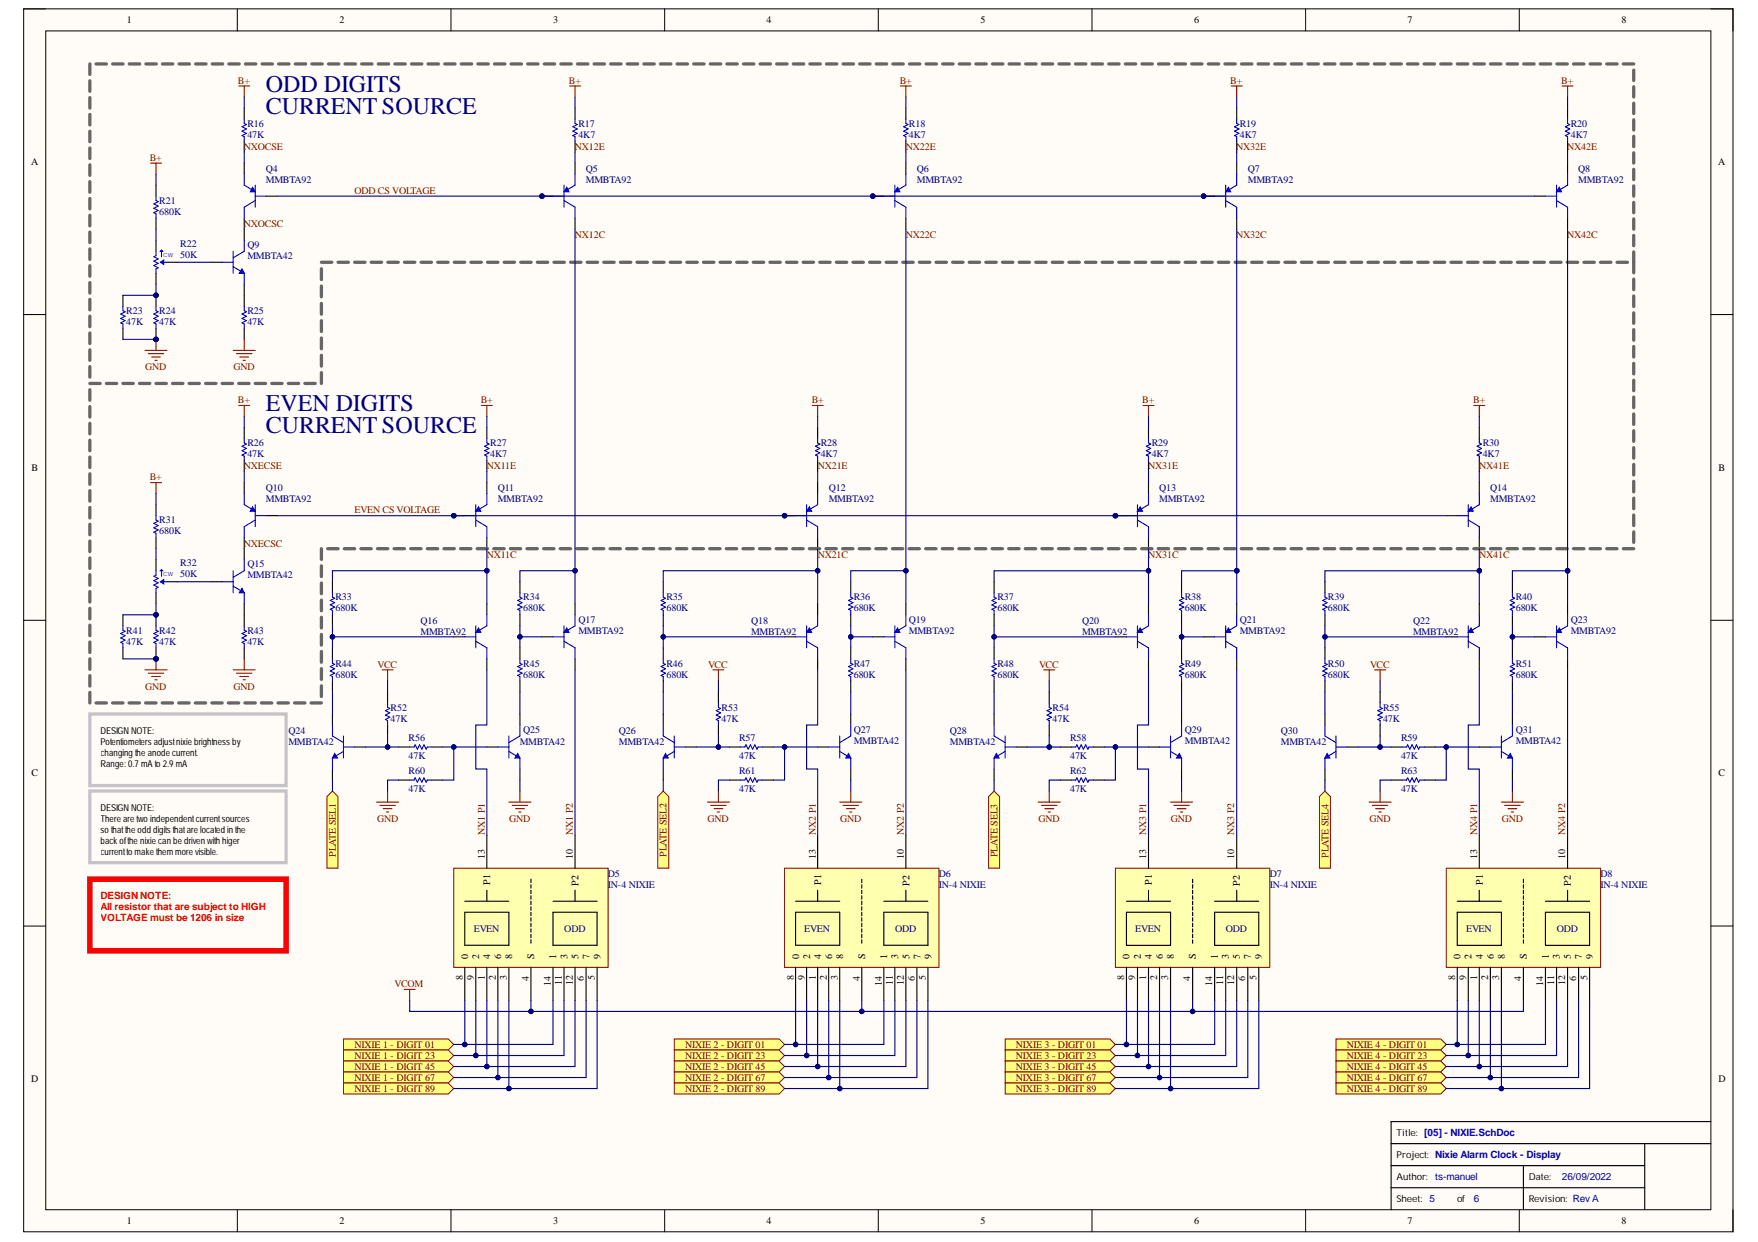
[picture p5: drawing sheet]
<svg xmlns="http://www.w3.org/2000/svg" width="297mm" height="210mm" viewBox="0 0 297 210" stroke-linecap="round" stroke-linejoin="round" font-family="sans-serif">
<defs><g id="words">
<g font-size="4.1" fill="#000080">
<text x="44.9" y="15.6">ODD DIGITS</text>
<text x="44.9" y="19.3">CURRENT SOURCE</text>
<text x="44.9" y="69.5">EVEN DIGITS</text>
<text x="44.9" y="73.2">CURRENT SOURCE</text>
</g>
<g font-size="1.7">
<text x="21.4" y="3.9">1</text>
<text x="57.4" y="3.9">2</text>
<text x="93.5" y="3.9">3</text>
<text x="129.5" y="3.9">4</text>
<text x="165.7" y="3.9">5</text>
<text x="201.8" y="3.9">6</text>
<text x="237.8" y="3.9">7</text>
<text x="274" y="3.9">8</text>
<text x="5.2" y="27.9">A</text>
<text x="290.3" y="27.9">A</text>
<text x="5.3" y="79.6">B</text>
<text x="290.4" y="79.6">B</text>
<text x="5.3" y="131.2">C</text>
<text x="290.4" y="131.2">C</text>
<text x="81.9" y="145.2" transform="rotate(-90 81.9 145.2)">13</text>
<text x="82.8" y="149.6" transform="rotate(-90 82.8 149.6)">P1</text>
<text x="96.8" y="145.2" transform="rotate(-90 96.8 145.2)">10</text>
<text x="97.7" y="149.7" transform="rotate(-90 97.7 149.7)">P2</text>
<text x="137.8" y="145.2" transform="rotate(-90 137.8 145.2)">13</text>
<text x="138.8" y="149.6" transform="rotate(-90 138.8 149.6)">P1</text>
<text x="152.7" y="145.2" transform="rotate(-90 152.7 145.2)">10</text>
<text x="153.6" y="149.7" transform="rotate(-90 153.6 149.7)">P2</text>
<text x="193.7" y="145.2" transform="rotate(-90 193.7 145.2)">13</text>
<text x="194.6" y="149.6" transform="rotate(-90 194.6 149.6)">P1</text>
<text x="208.6" y="145.2" transform="rotate(-90 208.6 145.2)">10</text>
<text x="209.5" y="149.7" transform="rotate(-90 209.5 149.7)">P2</text>
<text x="249.6" y="145.2" transform="rotate(-90 249.6 145.2)">13</text>
<text x="250.5" y="149.6" transform="rotate(-90 250.5 149.6)">P1</text>
<text x="264.5" y="145.2" transform="rotate(-90 264.5 145.2)">10</text>
<text x="265.4" y="149.7" transform="rotate(-90 265.4 149.7)">P2</text>
<text x="78.2" y="165.7" transform="rotate(-90 78.2 165.7)">8</text>
<text x="79.1" y="162.2" transform="rotate(-90 79.1 162.2)">0</text>
<text x="80" y="165.7" transform="rotate(-90 80 165.7)">9</text>
<text x="81" y="162.2" transform="rotate(-90 81 162.2)">2</text>
<text x="81.9" y="165.6" transform="rotate(-90 81.9 165.6)">1</text>
<text x="82.8" y="162.2" transform="rotate(-90 82.8 162.2)">4</text>
<text x="83.8" y="165.7" transform="rotate(-90 83.8 165.7)">2</text>
<text x="84.7" y="162.2" transform="rotate(-90 84.7 162.2)">6</text>
<text x="85.6" y="165.7" transform="rotate(-90 85.6 165.7)">3</text>
<text x="86.6" y="162.2" transform="rotate(-90 86.6 162.2)">8</text>
<text x="89.3" y="165.8" transform="rotate(-90 89.3 165.8)">4</text>
<text x="90.3" y="162.2" transform="rotate(-90 90.3 162.2)">S</text>
<text x="93.1" y="166.6" transform="rotate(-90 93.1 166.6)">14</text>
<text x="94" y="162.2" transform="rotate(-90 94 162.2)">1</text>
<text x="94.9" y="166.5" transform="rotate(-90 94.9 166.5)">11</text>
<text x="95.9" y="162.2" transform="rotate(-90 95.9 162.2)">3</text>
<text x="96.8" y="166.6" transform="rotate(-90 96.8 166.6)">12</text>
<text x="97.7" y="162.2" transform="rotate(-90 97.7 162.2)">5</text>
<text x="98.7" y="165.8" transform="rotate(-90 98.7 165.8)">6</text>
<text x="99.6" y="162.2" transform="rotate(-90 99.6 162.2)">7</text>
<text x="100.5" y="165.7" transform="rotate(-90 100.5 165.7)">5</text>
<text x="101.4" y="162.2" transform="rotate(-90 101.4 162.2)">9</text>
<text x="134.1" y="165.7" transform="rotate(-90 134.1 165.7)">8</text>
<text x="135" y="162.2" transform="rotate(-90 135 162.2)">0</text>
<text x="136" y="165.7" transform="rotate(-90 136 165.7)">9</text>
<text x="136.9" y="162.2" transform="rotate(-90 136.9 162.2)">2</text>
<text x="137.8" y="165.6" transform="rotate(-90 137.8 165.6)">1</text>
<text x="138.8" y="162.2" transform="rotate(-90 138.8 162.2)">4</text>
<text x="139.7" y="165.7" transform="rotate(-90 139.7 165.7)">2</text>
<text x="140.6" y="162.2" transform="rotate(-90 140.6 162.2)">6</text>
<text x="141.5" y="165.7" transform="rotate(-90 141.5 165.7)">3</text>
<text x="142.5" y="162.2" transform="rotate(-90 142.5 162.2)">8</text>
<text x="145.3" y="165.8" transform="rotate(-90 145.3 165.8)">4</text>
<text x="146.2" y="162.2" transform="rotate(-90 146.2 162.2)">S</text>
<text x="149" y="166.6" transform="rotate(-90 149 166.6)">14</text>
<text x="149.9" y="162.2" transform="rotate(-90 149.9 162.2)">1</text>
<text x="150.9" y="166.5" transform="rotate(-90 150.9 166.5)">11</text>
<text x="151.8" y="162.2" transform="rotate(-90 151.8 162.2)">3</text>
<text x="152.7" y="166.6" transform="rotate(-90 152.7 166.6)">12</text>
<text x="153.6" y="162.2" transform="rotate(-90 153.6 162.2)">5</text>
<text x="154.6" y="165.8" transform="rotate(-90 154.6 165.8)">6</text>
<text x="155.5" y="162.2" transform="rotate(-90 155.5 162.2)">7</text>
<text x="156.4" y="165.7" transform="rotate(-90 156.4 165.7)">5</text>
<text x="157.4" y="162.2" transform="rotate(-90 157.4 162.2)">9</text>
<text x="189.9" y="165.7" transform="rotate(-90 189.9 165.7)">8</text>
<text x="190.9" y="162.2" transform="rotate(-90 190.9 162.2)">0</text>
<text x="191.8" y="165.7" transform="rotate(-90 191.8 165.7)">9</text>
<text x="192.7" y="162.2" transform="rotate(-90 192.7 162.2)">2</text>
<text x="193.7" y="165.6" transform="rotate(-90 193.7 165.6)">1</text>
<text x="194.6" y="162.2" transform="rotate(-90 194.6 162.2)">4</text>
<text x="195.5" y="165.7" transform="rotate(-90 195.5 165.7)">2</text>
<text x="196.5" y="162.2" transform="rotate(-90 196.5 162.2)">6</text>
<text x="197.4" y="165.7" transform="rotate(-90 197.4 165.7)">3</text>
<text x="198.3" y="162.2" transform="rotate(-90 198.3 162.2)">8</text>
<text x="201.1" y="165.8" transform="rotate(-90 201.1 165.8)">4</text>
<text x="202" y="162.2" transform="rotate(-90 202 162.2)">S</text>
<text x="204.8" y="166.6" transform="rotate(-90 204.8 166.6)">14</text>
<text x="205.8" y="162.2" transform="rotate(-90 205.8 162.2)">1</text>
<text x="206.7" y="166.5" transform="rotate(-90 206.7 166.5)">11</text>
<text x="207.6" y="162.2" transform="rotate(-90 207.6 162.2)">3</text>
<text x="208.6" y="166.6" transform="rotate(-90 208.6 166.6)">12</text>
<text x="209.5" y="162.2" transform="rotate(-90 209.5 162.2)">5</text>
<text x="210.4" y="165.8" transform="rotate(-90 210.4 165.8)">6</text>
<text x="211.3" y="162.2" transform="rotate(-90 211.3 162.2)">7</text>
<text x="212.3" y="165.7" transform="rotate(-90 212.3 165.7)">5</text>
<text x="213.2" y="162.2" transform="rotate(-90 213.2 162.2)">9</text>
<text x="245.9" y="165.7" transform="rotate(-90 245.9 165.7)">8</text>
<text x="246.8" y="162.2" transform="rotate(-90 246.8 162.2)">0</text>
<text x="247.7" y="165.7" transform="rotate(-90 247.7 165.7)">9</text>
<text x="248.7" y="162.2" transform="rotate(-90 248.7 162.2)">2</text>
<text x="249.6" y="165.6" transform="rotate(-90 249.6 165.6)">1</text>
<text x="250.5" y="162.2" transform="rotate(-90 250.5 162.2)">4</text>
<text x="251.5" y="165.7" transform="rotate(-90 251.5 165.7)">2</text>
<text x="252.4" y="162.2" transform="rotate(-90 252.4 162.2)">6</text>
<text x="253.3" y="165.7" transform="rotate(-90 253.3 165.7)">3</text>
<text x="254.2" y="162.2" transform="rotate(-90 254.2 162.2)">8</text>
<text x="257" y="165.8" transform="rotate(-90 257 165.8)">4</text>
<text x="258" y="162.2" transform="rotate(-90 258 162.2)">S</text>
<text x="260.8" y="166.6" transform="rotate(-90 260.8 166.6)">14</text>
<text x="261.7" y="162.2" transform="rotate(-90 261.7 162.2)">1</text>
<text x="262.6" y="166.5" transform="rotate(-90 262.6 166.5)">11</text>
<text x="263.5" y="162.2" transform="rotate(-90 263.5 162.2)">3</text>
<text x="264.5" y="166.6" transform="rotate(-90 264.5 166.6)">12</text>
<text x="265.4" y="162.2" transform="rotate(-90 265.4 162.2)">5</text>
<text x="266.3" y="165.8" transform="rotate(-90 266.3 165.8)">6</text>
<text x="267.3" y="162.2" transform="rotate(-90 267.3 162.2)">7</text>
<text x="268.2" y="165.7" transform="rotate(-90 268.2 165.7)">5</text>
<text x="269.1" y="162.2" transform="rotate(-90 269.1 162.2)">9</text>
<text x="5.2" y="182.9">D</text>
<text x="290.4" y="182.9">D</text>
<text x="21.4" y="206.9">1</text>
<text x="57.4" y="206.9">2</text>
<text x="93.5" y="206.9">3</text>
<text x="129.5" y="206.9">4</text>
<text x="165.7" y="206.9">5</text>
<text x="201.8" y="206.9">6</text>
<text x="237.8" y="206.9">7</text>
<text x="274" y="206.9">8</text>
</g>
<g font-size="1.7" fill="#800000">
<text x="40.2" y="14.2">B+</text>
<text x="96.1" y="14.2">B+</text>
<text x="152" y="14.2">B+</text>
<text x="207.9" y="14.2">B+</text>
<text x="263.8" y="14.2">B+</text>
<text x="25.3" y="27.2">B+</text>
<text x="41.2" y="25.4">NXOCSE</text>
<text x="97.1" y="25.4">NX12E</text>
<text x="153.1" y="25.4">NX22E</text>
<text x="208.9" y="25.4">NX32E</text>
<text x="264.8" y="25.4">NX42E</text>
<text x="59.9" y="32.8">ODD CS VOLTAGE</text>
<text x="41.2" y="38.4">NXOCSC</text>
<text x="97.1" y="40.2">NX12C</text>
<text x="153.1" y="40.2">NX22C</text>
<text x="208.9" y="40.2">NX32C</text>
<text x="264.8" y="40.2">NX42C</text>
<text x="24.5" y="62.6">GND</text>
<text x="39.4" y="62.6">GND</text>
<text x="40.2" y="68.1">B+</text>
<text x="81.2" y="68.1">B+</text>
<text x="137.1" y="68.1">B+</text>
<text x="193" y="68.1">B+</text>
<text x="248.9" y="68.1">B+</text>
<text x="25.3" y="81.2">B+</text>
<text x="41.2" y="79.3">NXECSE</text>
<text x="82.2" y="79.3">NX11E</text>
<text x="138.2" y="79.3">NX21E</text>
<text x="194" y="79.3">NX31E</text>
<text x="249.9" y="79.3">NX41E</text>
<text x="59.9" y="86.7">EVEN CS VOLTAGE</text>
<text x="41.2" y="92.4">NXECSC</text>
<text x="82.2" y="94.3">NX11C</text>
<text x="138.2" y="94.3">NX21C</text>
<text x="194" y="94.3">NX31C</text>
<text x="249.9" y="94.3">NX41C</text>
<text x="63.8" y="112.9">VCC</text>
<text x="119.6" y="112.9">VCC</text>
<text x="175.6" y="112.9">VCC</text>
<text x="231.5" y="112.9">VCC</text>
<text x="24.5" y="116.6">GND</text>
<text x="39.4" y="116.6">GND</text>
<text x="63.7" y="138.9">GND</text>
<text x="81.9" y="141.1" transform="rotate(-90 81.9 141.1)">NX1 P1</text>
<text x="86" y="138.9">GND</text>
<text x="96.8" y="141.1" transform="rotate(-90 96.8 141.1)">NX1 P2</text>
<text x="119.5" y="138.9">GND</text>
<text x="137.8" y="141.1" transform="rotate(-90 137.8 141.1)">NX2 P1</text>
<text x="142" y="138.9">GND</text>
<text x="152.7" y="141.1" transform="rotate(-90 152.7 141.1)">NX2 P2</text>
<text x="175.5" y="138.9">GND</text>
<text x="193.7" y="141.1" transform="rotate(-90 193.7 141.1)">NX3 P1</text>
<text x="197.8" y="138.9">GND</text>
<text x="208.6" y="141.1" transform="rotate(-90 208.6 141.1)">NX3 P2</text>
<text x="231.4" y="138.9">GND</text>
<text x="249.6" y="141.1" transform="rotate(-90 249.6 141.1)">NX4 P1</text>
<text x="253.7" y="138.9">GND</text>
<text x="264.5" y="141.1" transform="rotate(-90 264.5 141.1)">NX4 P2</text>
<text x="56.8" y="144.8" transform="rotate(-90 56.8 144.8)">PLATE SEL1</text>
<text x="112.6" y="144.8" transform="rotate(-90 112.6 144.8)">PLATE SEL2</text>
<text x="168.5" y="144.9" transform="rotate(-90 168.5 144.9)">PLATE SEL3</text>
<text x="224.5" y="145" transform="rotate(-90 224.5 145)">PLATE SEL4</text>
<text x="66.7" y="166.8">VCOM</text>
<text x="59.9" y="177.1">NIXIE 1 - DIGIT 01</text>
<text x="59.9" y="179">NIXIE 1 - DIGIT 23</text>
<text x="115.7" y="177.1">NIXIE 2 - DIGIT 01</text>
<text x="115.7" y="179">NIXIE 2 - DIGIT 23</text>
<text x="171.7" y="177.1">NIXIE 3 - DIGIT 01</text>
<text x="171.7" y="179">NIXIE 3 - DIGIT 23</text>
<text x="227.6" y="177.1">NIXIE 4 - DIGIT 01</text>
<text x="227.6" y="179">NIXIE 4 - DIGIT 23</text>
<text x="59.9" y="180.8">NIXIE 1 - DIGIT 45</text>
<text x="59.9" y="182.7">NIXIE 1 - DIGIT 67</text>
<text x="59.9" y="184.6">NIXIE 1 - DIGIT 89</text>
<text x="115.7" y="180.8">NIXIE 2 - DIGIT 45</text>
<text x="115.7" y="182.7">NIXIE 2 - DIGIT 67</text>
<text x="115.7" y="184.6">NIXIE 2 - DIGIT 89</text>
<text x="171.7" y="180.8">NIXIE 3 - DIGIT 45</text>
<text x="171.7" y="182.7">NIXIE 3 - DIGIT 67</text>
<text x="171.7" y="184.6">NIXIE 3 - DIGIT 89</text>
<text x="227.6" y="180.8">NIXIE 4 - DIGIT 45</text>
<text x="227.6" y="182.7">NIXIE 4 - DIGIT 67</text>
<text x="227.6" y="184.6">NIXIE 4 - DIGIT 89</text>
</g>
<g font-size="1.7" fill="#000080">
<text x="41.8" y="23.3">47K</text>
<text x="41.8" y="21.4">R16</text>
<text x="97.7" y="23.3">4K7</text>
<text x="97.7" y="21.4">R17</text>
<text x="153.6" y="23.3">4K7</text>
<text x="153.6" y="21.4">R18</text>
<text x="209.5" y="23.3">4K7</text>
<text x="209.5" y="21.4">R19</text>
<text x="265.4" y="23.3">4K7</text>
<text x="265.4" y="21.4">R20</text>
<text x="44.9" y="29.1">Q4</text>
<text x="99" y="29.1">Q5</text>
<text x="154.9" y="29.1">Q6</text>
<text x="210.8" y="29.1">Q7</text>
<text x="266.7" y="29.1">Q8</text>
<text x="26.9" y="34.5">R21</text>
<text x="44.9" y="30.9">MMBTA92</text>
<text x="99" y="30.9">MMBTA92</text>
<text x="154.9" y="30.9">MMBTA92</text>
<text x="210.8" y="30.9">MMBTA92</text>
<text x="266.7" y="30.9">MMBTA92</text>
<text x="26.9" y="36.4">680K</text>
<text x="30.5" y="41.8">R22</text>
<text x="41.8" y="41.9">Q9</text>
<text x="30.5" y="43.6">50K</text>
<text x="41.8" y="43.8">MMBTA42</text>
<text x="21.3" y="53.1">R23</text>
<text x="26.9" y="53.1">R24</text>
<text x="41.8" y="53.1">R25</text>
<text x="21.3" y="55">47K</text>
<text x="26.9" y="55">47K</text>
<text x="41.8" y="55">47K</text>
<text x="41.8" y="77.3">47K</text>
<text x="41.8" y="75.4">R26</text>
<text x="82.8" y="77.3">4K7</text>
<text x="82.8" y="75.4">R27</text>
<text x="138.7" y="77.3">4K7</text>
<text x="138.7" y="75.4">R28</text>
<text x="194.6" y="77.3">4K7</text>
<text x="194.6" y="75.4">R29</text>
<text x="250.5" y="77.3">4K7</text>
<text x="250.5" y="75.4">R30</text>
<text x="44.9" y="83">Q10</text>
<text x="84.1" y="83">Q11</text>
<text x="140" y="83">Q12</text>
<text x="195.9" y="83">Q13</text>
<text x="251.8" y="83">Q14</text>
<text x="26.9" y="88.4">R31</text>
<text x="44.9" y="84.9">MMBTA92</text>
<text x="84.1" y="84.9">MMBTA92</text>
<text x="140" y="84.9">MMBTA92</text>
<text x="195.9" y="84.9">MMBTA92</text>
<text x="251.8" y="84.9">MMBTA92</text>
<text x="26.9" y="90.3">680K</text>
<text x="30.5" y="95.7">R32</text>
<text x="41.8" y="95.9">Q15</text>
<text x="30.5" y="97.6">50K</text>
<text x="41.8" y="97.7">MMBTA42</text>
<text x="56.7" y="101.5">R33</text>
<text x="88.4" y="101.5">R34</text>
<text x="112.6" y="101.5">R35</text>
<text x="144.3" y="101.5">R36</text>
<text x="168.5" y="101.5">R37</text>
<text x="200.2" y="101.5">R38</text>
<text x="224.4" y="101.5">R39</text>
<text x="256.1" y="101.5">R40</text>
<text x="21.3" y="107.1">R41</text>
<text x="26.9" y="107.1">R42</text>
<text x="41.8" y="107.1">R43</text>
<text x="56.7" y="103.3">680K</text>
<text x="71.1" y="105.4">Q16</text>
<text x="71.1" y="107.3">MMBTA92</text>
<text x="88.4" y="103.3">680K</text>
<text x="97.7" y="105.3">Q17</text>
<text x="97.7" y="107.1">MMBTA92</text>
<text x="112.6" y="103.3">680K</text>
<text x="126.9" y="105.4">Q18</text>
<text x="126.9" y="107.3">MMBTA92</text>
<text x="144.3" y="103.3">680K</text>
<text x="153.6" y="105.3">Q19</text>
<text x="153.6" y="107.1">MMBTA92</text>
<text x="168.5" y="103.3">680K</text>
<text x="182.8" y="105.4">Q20</text>
<text x="182.8" y="107.3">MMBTA92</text>
<text x="200.2" y="103.3">680K</text>
<text x="209.5" y="105.3">Q21</text>
<text x="209.5" y="107.1">MMBTA92</text>
<text x="224.4" y="103.3">680K</text>
<text x="238.8" y="105.4">Q22</text>
<text x="238.8" y="107.3">MMBTA92</text>
<text x="256.1" y="103.3">680K</text>
<text x="265.4" y="105.3">Q23</text>
<text x="265.4" y="107.1">MMBTA92</text>
<text x="21.3" y="109">47K</text>
<text x="26.9" y="109">47K</text>
<text x="41.8" y="109">47K</text>
<text x="56.7" y="112.7">R44</text>
<text x="88.4" y="112.7">R45</text>
<text x="112.6" y="112.7">R46</text>
<text x="144.3" y="112.7">R47</text>
<text x="168.5" y="112.7">R48</text>
<text x="200.2" y="112.7">R49</text>
<text x="224.4" y="112.7">R50</text>
<text x="256.1" y="112.7">R51</text>
<text x="56.7" y="114.6">680K</text>
<text x="88.4" y="114.6">680K</text>
<text x="112.6" y="114.6">680K</text>
<text x="144.3" y="114.6">680K</text>
<text x="168.5" y="114.6">680K</text>
<text x="200.2" y="114.6">680K</text>
<text x="224.4" y="114.6">680K</text>
<text x="256.1" y="114.6">680K</text>
<text x="48.7" y="124">Q24</text>
<text x="48.7" y="125.9">MMBTA42</text>
<text x="66" y="122">47K</text>
<text x="66" y="120.1">R52</text>
<text x="69" y="125.3">R56</text>
<text x="87.8" y="125.9">MMBTA42</text>
<text x="88.4" y="123.9">Q25</text>
<text x="104.6" y="124">Q26</text>
<text x="104.6" y="125.9">MMBTA42</text>
<text x="121.9" y="122">47K</text>
<text x="121.9" y="120.1">R53</text>
<text x="124.9" y="125.3">R57</text>
<text x="144.3" y="123.9">Q27</text>
<text x="144.3" y="125.7">MMBTA42</text>
<text x="160.5" y="124">Q28</text>
<text x="160.5" y="125.9">MMBTA42</text>
<text x="177.8" y="122">47K</text>
<text x="177.8" y="120.1">R54</text>
<text x="180.8" y="125.3">R58</text>
<text x="200.2" y="123.9">Q29</text>
<text x="200.2" y="125.7">MMBTA42</text>
<text x="216.4" y="124">Q30</text>
<text x="216.4" y="125.9">MMBTA42</text>
<text x="233.7" y="122">47K</text>
<text x="233.7" y="120.1">R55</text>
<text x="236.7" y="125.3">R59</text>
<text x="256.1" y="123.9">Q31</text>
<text x="256.1" y="125.7">MMBTA42</text>
<text x="69" y="130.9">R60</text>
<text x="69" y="128.3">47K</text>
<text x="124.9" y="130.9">R61</text>
<text x="124.9" y="128.3">47K</text>
<text x="180.8" y="130.9">R62</text>
<text x="180.8" y="128.3">47K</text>
<text x="236.7" y="130.9">R63</text>
<text x="236.7" y="128.3">47K</text>
<text x="69" y="133.9">47K</text>
<text x="124.9" y="133.9">47K</text>
<text x="180.8" y="133.9">47K</text>
<text x="236.7" y="133.9">47K</text>
<text x="102.7" y="148.2">D5</text>
<text x="158.6" y="148.2">D6</text>
<text x="214.6" y="148.2">D7</text>
<text x="270.4" y="148.2">D8</text>
<text x="102.7" y="150.1">IN-4 NIXIE</text>
<text x="158.6" y="150.1">IN-4 NIXIE</text>
<text x="214.6" y="150.1">IN-4 NIXIE</text>
<text x="270.4" y="150.1">IN-4 NIXIE</text>
<text x="80" y="157.5">EVEN</text>
<text x="95.4" y="157.5">ODD</text>
<text x="135.9" y="157.5">EVEN</text>
<text x="151.3" y="157.5">ODD</text>
<text x="191.8" y="157.5">EVEN</text>
<text x="207.1" y="157.5">ODD</text>
<text x="247.7" y="157.5">EVEN</text>
<text x="263" y="157.5">ODD</text>
</g>
<g font-size="1.7" fill="#f00">
<text x="17" y="151.9">DESIGN NOTE:</text>
<text x="17" y="153.8">All resistor that are subject to HIGH</text>
<text x="17" y="155.6">VOLTAGE must be 1206 in size</text>
</g>
<g font-size="1.7" fill="#00a">
<text x="249" y="203.2">6</text>
<text x="263.9" y="199.4">26/09/2022</text>
</g>
<g font-size="1.6">
<text x="17" y="124">DESIGNNOTE:</text>
<text x="17" y="125.9">Potentiometersadjustnixiebrightnessby</text>
<text x="17" y="127.7">changingtheanodecurrent.</text>
<text x="17" y="129.6">Range: 0.7 mA to2.9 mA</text>
<text x="17" y="137">DESIGNNOTE:</text>
<text x="17" y="138.9">Therearetwoindependentcurrentsources</text>
<text x="17" y="140.8">sothattheodddigitsthatarelocatedinthe</text>
<text x="17" y="142.6">backofthenixiecanbedrivenwith higer</text>
<text x="17" y="144.5">currenttomakethemmorevisible.</text>
<text x="236" y="192">Title: [05] - NIXIE.SchDoc</text>
<text x="236" y="195.7">Project: Nixie Alarm Clock - Display</text>
<text x="236" y="203.2">Sheet: 5</text>
<text x="236" y="199.4">Author: ts-manuel</text>
<text x="246.2" y="203.2">of</text>
<text x="258.3" y="203.2">Revision: Rev A</text>
<text x="258.3" y="199.4">Date:</text>
</g>
<g font-size=".9" fill="#00f">
<text x="27.6" y="43.4">CW</text>
<text x="27.6" y="97.4">CW</text>
</g>
</g></defs>
<path d="M4 1.5h288.8v206.7h-288.8z" fill-rule="evenodd" fill="#fffcf8"/>
<path d="M4 1.5h288.8v206.7h-288.8z" fill="none" stroke="#000" stroke-width=".17"/>
<path d="M7.7 5.2h281.4v199.2h-281.4z" fill-rule="evenodd" fill="#fffcf8"/>
<g fill="none" stroke="#000" stroke-width=".17">
<path d="M4 1.5h3.7M7.7 5.2h281.4v199.2h-281.4zM40.1 1.5v3.7M76.2 1.5v3.7M112.3 1.5v3.7M148.4 1.5v3.7M184.5 1.5v3.7M220.6 1.5v3.7M256.7 1.5v3.7M289.1 1.5h3.7v3.7M4 53.2h3.7M289.1 53.2h3.7"/>
<path d="M4 104.8h3.7M289.1 104.8h3.7M4 156.5h3.7M289.1 156.5h3.7M40.1 204.4v3.8M76.2 204.4v3.8M112.3 204.4v3.8M148.4 204.4v3.8M184.5 204.4v3.8M220.6 204.4v3.8M256.7 204.4v3.8M292.8 204.4v3.8"/>
</g>
<path d="M235 193.3h54.1M235 197h42.9M257.4 197v7.4M277.9 193.3v11.1M289.1 189.6h-54.1v14.8M235 200.7h42.9" fill="none" stroke="#000" stroke-width=".19"/>
<path d="M76.7 146.7h26.1v16.8h-26.1z" fill-rule="evenodd" fill="#ffffb0"/>
<path d="M76.7 146.7h26.1v16.8h-26.1z" fill="none" stroke="#800000" stroke-width=".17"/>
<g fill="none" stroke="#000" stroke-width=".19">
<path d="M78.5 154.2h7.5v5.6h-7.5zM78.5 152.3h7.5M82.3 141.1v5.6M82.3 150.4v1.9M89.7 148.6v.6M89.7 149.5v.6M89.7 150.4v.6M89.7 151.4v.6M89.7 152.3v.6M89.7 153.2v.6M89.7 154.2v.6M89.7 155.1v.6"/>
<path d="M89.7 156v.6M89.7 157v.6M89.7 157.9v.6M89.7 158.8v.6M93.4 154.2h7.5v5.6h-7.5zM93.4 152.3h7.5M97.2 141.1v5.6M97.2 150.4v1.9M78.5 163.5v5.6M80.4 163.5v5.6M82.3 163.5v5.6M84.1 163.5v5.6"/>
<path d="M86 163.5v5.6M89.7 163.5v5.6M93.4 163.5v5.6M95.3 163.5v5.6M97.2 163.5v5.6M99 163.5v5.6M100.9 163.5v5.6"/>
</g>
<path d="M132.6 146.7h26v16.8h-26z" fill-rule="evenodd" fill="#ffffb0"/>
<path d="M132.6 146.7h26v16.8h-26z" fill="none" stroke="#800000" stroke-width=".17"/>
<g fill="none" stroke="#000" stroke-width=".19">
<path d="M134.4 154.2h7.5v5.6h-7.5zM134.4 152.3h7.5M138.2 141.1v5.6M138.2 150.4v1.9M145.6 148.6v.6M145.6 149.5v.6M145.6 150.4v.6M145.6 151.4v.6M145.6 152.3v.6M145.6 153.2v.6M145.6 154.2v.6M145.6 155.1v.6"/>
<path d="M145.6 156v.6M145.6 157v.6M145.6 157.9v.6M145.6 158.8v.6M149.3 154.2h7.5v5.6h-7.5zM149.3 152.3h7.5M153.1 141.1v5.6M153.1 150.4v1.9M134.4 163.5v5.6M136.3 163.5v5.6M138.2 163.5v5.6M140 163.5v5.6"/>
<path d="M141.9 163.5v5.6M145.6 163.5v5.6M149.3 163.5v5.6M151.2 163.5v5.6M153.1 163.5v5.6M154.9 163.5v5.6M156.8 163.5v5.6"/>
</g>
<path d="M188.5 146.7h26.1v16.8h-26.1z" fill-rule="evenodd" fill="#ffffb0"/>
<path d="M188.5 146.7h26.1v16.8h-26.1z" fill="none" stroke="#800000" stroke-width=".17"/>
<g fill="none" stroke="#000" stroke-width=".19">
<path d="M190.3 154.2h7.5v5.6h-7.5zM190.3 152.3h7.5M194.1 141.1v5.6M194.1 150.5v1.8M201.5 148.6v.6M201.5 149.5v.6M201.5 150.5v.5M201.5 151.4v.6M201.5 152.3v.6M201.5 153.2v.6M201.5 154.2v.6M201.5 155.1v.6"/>
<path d="M201.5 156v.6M201.5 157v.6M201.5 157.9v.6M201.5 158.8v.6M205.2 154.2h7.5v5.6h-7.5zM205.2 152.3h7.5M209 141.1v5.6M209 150.5v1.8M190.3 163.5v5.6M192.2 163.5v5.6M194.1 163.5v5.6M195.9 163.5v5.6"/>
<path d="M197.8 163.5v5.6M201.5 163.5v5.6M205.2 163.5v5.6M207.1 163.5v5.6M209 163.5v5.6M210.8 163.5v5.6M212.7 163.5v5.6"/>
</g>
<path d="M244.4 146.7h26v16.8h-26z" fill-rule="evenodd" fill="#ffffb0"/>
<path d="M244.4 146.7h26v16.8h-26z" fill="none" stroke="#800000" stroke-width=".17"/>
<g fill="none" stroke="#000" stroke-width=".19">
<path d="M82.3 72.3v1.8M82.3 77.8v1.9M87.8 98.3v1.9M76.7 107.6h1.8M82.3 102v1.9M82.3 111.4v1.8M87.8 103.9v1.9M67.4 131.8h1.8M72.9 131.8h1.9M246.2 154.2h7.5v5.6h-7.5zM246.2 152.3h7.5M249.9 141.1v5.6"/>
<path d="M249.9 150.5v1.8M257.4 148.6v.6M257.4 149.5v.6M257.4 150.5v.5M257.4 151.4v.6M257.4 152.3v.6M257.4 153.2v.6M257.4 154.2v.6M257.4 155.1v.6M257.4 156v.6M257.4 157v.6M257.4 157.9v.6"/>
<path d="M257.4 158.8v.6M261.1 154.2h7.5v5.6h-7.5zM261.1 152.3h7.5M264.9 141.1v5.6M264.9 150.5v1.8M246.2 163.5v5.6M248.1 163.5v5.6M249.9 163.5v5.6M251.8 163.5v5.6M253.7 163.5v5.6M257.4 163.5v5.6M261.1 163.5v5.6"/>
<path d="M263 163.5v5.6M264.9 163.5v5.6M266.7 163.5v5.6M268.6 163.5v5.6"/>
</g>
<path d="M82.3 74.1v.8l.3 .1-.7 .4 .7 .4-.7 .4 .7 .3-.7 .4 .4 .2v.7M78.5 107.6h1.9M80.4 108.4l1.9 1.1v1.9M80.4 105.8v3.7M82.3 103.9v1.9l-1.9 1.1M87.8 100.2v.7l.4 .2-.7 .4 .7 .4-.7 .3 .7 .4-.7 .4 .3 .2v.7M69.2 131.8h.8l.1-.3 .4 .7 .4-.7 .4 .7 .3-.7 .4 .7 .2-.4h.7" fill="none" stroke="#00f" stroke-width=".19"/>
<path d="M80.9 106.1l.3 .8h-.8z" fill="#00f"/>
<path d="M80.9 106.1l.3 .8h-.8zM84.1 126.2h1.9M86 124.4v3.7M86 127l1.8 1.1v1.9M87.8 122.5v1.9l-1.8 1.1" fill="none" stroke="#00f" stroke-width=".19"/>
<path d="M82.3 126.2h1.8M87.8 120.7v1.8M87.8 130v1.8" fill="none" stroke="#000" stroke-width=".19"/>
<path d="M87.5 127.4l.3 .7h-.8z" fill="#00f"/>
<path d="M26.4 42.5v.7l-.4 .2 .7 .4-.7 .3 .7 .4-.7 .4 .7 .4-.3 .1v.8M27.1 44.3h1.1M87.5 127.4l.3 .7h-.8z" fill="none" stroke="#00f" stroke-width=".19"/>
<path d="M26.4 40.6v1.9M26.4 46.2v1.8M28.2 44.3h1.9" fill="none" stroke="#000" stroke-width=".19"/>
<path d="M27.1 44.3l.6-.4v.8z" fill="#00f"/>
<path d="M27.1 44.3l.6-.4v.8zM27.3 42.3v1.1" fill="none" stroke="#00f" stroke-width=".19"/>
<path d="M27.1 42.5l.2-.2 .2 .2z" fill="#00f"/>
<path d="M27.1 42.5l.2-.2 .2 .2zM93.4 107.6h1.9M95.3 105.8v3.7M95.3 108.4l1.9 1.1v1.9M97.2 103.9v1.9l-1.9 1.1" fill="none" stroke="#00f" stroke-width=".19"/>
<path d="M91.6 107.6h1.8M97.2 102v1.9M97.2 111.4v1.8" fill="none" stroke="#000" stroke-width=".19"/>
<path d="M95.8 106.1l.3 .8h-.8z" fill="#00f"/>
<path d="M87.8 111.4v.7l.4 .2-.7 .4 .7 .3-.7 .4 .7 .4-.7 .3 .3 .2v.8M95.8 106.1l.3 .8h-.8zM56.2 122.5v1.9l1.8 1.1M58 126.2h1.9M58 124.4v3.7M58 127l-1.8 1.1v1.9" fill="none" stroke="#00f" stroke-width=".19"/>
<path d="M87.8 109.5v1.9M87.8 115.1v1.8M56.2 120.7v1.8M56.2 130v1.8M59.9 126.2h1.9" fill="none" stroke="#000" stroke-width=".19"/>
<path d="M56.5 127.4l.5 .7h-.8z" fill="#00f"/>
<path d="M56.2 100.2v.7l.3 .2-.7 .4 .7 .4-.7 .3 .7 .4-.7 .4 .4 .2v.7M56.2 111.4v.7l.3 .2-.7 .4 .7 .3-.7 .4 .7 .4-.7 .3 .4 .2v.8M56.5 127.4l.5 .7h-.8z" fill="none" stroke="#00f" stroke-width=".19"/>
<path d="M56.2 98.3v1.9M56.2 103.9v1.9M56.2 109.5v1.9M56.2 115.1v1.8" fill="none" stroke="#000" stroke-width=".19"/>
<circle cx="76.7" cy="87.1" r=".37" fill="#000080"/>
<circle cx="76.7" cy="87.1" r=".37" fill="none" stroke="#000080" stroke-width=".17"/>
<path d="M76.7 87.1h1.8" fill="none" stroke="#000" stroke-width=".19"/>
<circle cx="76.7" cy="87.1" r=".37" fill="#000080"/>
<circle cx="76.7" cy="87.1" r=".37" fill="none" stroke="#000080" stroke-width=".17"/>
<path d="M82.3 81.6v1.8M82.3 90.9v1.8" fill="none" stroke="#000" stroke-width=".19"/>
<path d="M78.5 87.1h1.9M80.4 85.3v3.7M80.4 87.9l1.9 1.1v1.9M82.3 83.4v1.9l-1.9 1.1" fill="none" stroke="#00f" stroke-width=".19"/>
<path d="M80.9 85.7l.3 .7h-.8z" fill="#00f"/>
<path d="M80.9 85.7l.3 .7h-.8z" fill="none" stroke="#00f" stroke-width=".19"/>
<circle cx="91.6" cy="33.2" r=".37" fill="#000080"/>
<circle cx="91.6" cy="33.2" r=".37" fill="none" stroke="#000080" stroke-width=".17"/>
<path d="M91.6 33.2h1.8" fill="none" stroke="#000" stroke-width=".19"/>
<circle cx="91.6" cy="33.2" r=".37" fill="#000080"/>
<circle cx="91.6" cy="33.2" r=".37" fill="none" stroke="#000080" stroke-width=".17"/>
<path d="M97.2 27.6v1.8M97.2 36.9v1.8" fill="none" stroke="#000" stroke-width=".19"/>
<path d="M93.4 33.2h1.9M95.3 31.3v3.7M95.3 33.9l1.9 1.1v1.9M97.2 29.4v1.9l-1.9 1.1" fill="none" stroke="#00f" stroke-width=".19"/>
<path d="M95.8 31.7l.3 .7h-.8z" fill="#00f"/>
<path d="M41.3 29.4v1.9l1.8 1.1M43.1 33.2h1.9M43.1 31.3v3.7M43.1 33.9l-1.8 1.1v1.9M95.8 31.7l.3 .7h-.8zM97.2 20.1v.8l.3 .1-.7 .4 .7 .4-.7 .4 .7 .3-.7 .4 .4 .2v.7" fill="none" stroke="#00f" stroke-width=".19"/>
<path d="M97.2 18.3v1.8M41.3 27.6v1.8M41.3 36.9v1.8M45 33.2h1.9M97.2 23.8v1.9" fill="none" stroke="#000" stroke-width=".19"/>
<path d="M42.7 31.7l.4 .7h-.8z" fill="#00f"/>
<path d="M41.3 20.1v.8l.3 .1-.7 .4 .7 .4-.7 .4 .7 .3-.7 .4 .4 .2v.7M42.7 31.7l.4 .7h-.8zM37.5 44.3h1.9M39.4 45.1l1.9 1.1v1.8M39.4 42.5v3.7M41.3 40.6v1.9l-1.9 1.1M65.5 118.8v.7l.4 .2-.8 .4 .8 .4-.8 .3 .8 .4-.8 .4 .4 .2v.7M69.2 126.2h.8l.1-.3 .4 .7 .4-.7 .4 .7 .3-.7 .4 .7 .2-.4h.7" fill="none" stroke="#00f" stroke-width=".19"/>
<g fill="none" stroke="#800000" stroke-width=".19">
<path d="M40.3 14.5h1.9M41.3 14.5v1.9M96.2 14.5h1.9M97.2 14.5v1.9M81.3 68.5h1.9M82.3 68.5v1.9M64.6 113.2h1.8M65.5 113.2v1.9M63.6 135.6h3.8M64.2 136.1h2.6M64.7 136.7h1.5M65.3 137.2h.4"/>
<path d="M65.5 133.7v1.9M86 135.6h3.7M86.5 136.1h2.6M87.1 136.7h1.5M87.7 137.2h.3M87.8 133.7v1.9"/>
</g>
<path d="M41.3 18.3v1.8M41.3 23.8v1.9M41.3 38.7v1.9M35.7 44.3h1.8M41.3 48v1.9M65.5 116.9v1.9M65.5 122.5v1.9M67.4 126.2h1.8M72.9 126.2h1.9" fill="none" stroke="#000" stroke-width=".19"/>
<path d="M40.9 45.4l.4 .8h-.9z" fill="#00f"/>
<path d="M40.9 45.4l.4 .8h-.9zM41.3 51.8v.7l.3 .2-.7 .4 .7 .3-.7 .4 .7 .4-.7 .4 .4 .1v.8" fill="none" stroke="#00f" stroke-width=".19"/>
<path d="M41.3 49.9v1.9M41.3 55.5v1.9" fill="none" stroke="#000" stroke-width=".19"/>
<path d="M39.4 59.2h3.7M40 59.8h2.6M41.3 57.4v1.8M40.5 60.3h1.5M41.1 60.9h.4" fill="none" stroke="#800000" stroke-width=".19"/>
<circle cx="26.4" cy="57.4" r=".37" fill="#000080"/>
<circle cx="26.4" cy="57.4" r=".37" fill="none" stroke="#000080" stroke-width=".17"/>
<circle cx="26.4" cy="49.9" r=".37" fill="#000080"/>
<circle cx="26.4" cy="49.9" r=".37" fill="none" stroke="#000080" stroke-width=".17"/>
<path d="M26.4 55.5v1.9" fill="none" stroke="#000" stroke-width=".19"/>
<circle cx="26.4" cy="57.4" r=".37" fill="#000080"/>
<circle cx="26.4" cy="57.4" r=".37" fill="none" stroke="#000080" stroke-width=".17"/>
<path d="M26.4 49.9v1.9" fill="none" stroke="#000" stroke-width=".19"/>
<circle cx="26.4" cy="49.9" r=".37" fill="#000080"/>
<circle cx="26.4" cy="49.9" r=".37" fill="none" stroke="#000080" stroke-width=".17"/>
<path d="M20.8 51.8v.7l.3 .2-.7 .4 .7 .3-.7 .4 .7 .4-.7 .4 .4 .1v.8M26.4 51.8v.7l.3 .2-.7 .4 .7 .3-.7 .4 .7 .4-.7 .4 .4 .1v.8" fill="none" stroke="#00f" stroke-width=".19"/>
<path d="M20.8 49.9v1.9M20.8 55.5v1.9" fill="none" stroke="#000" stroke-width=".19"/>
<path d="M24.5 59.2h3.7M25.1 59.8h2.6M26.4 57.4v1.8M25.6 60.3h1.5M26.2 60.9h.3" fill="none" stroke="#800000" stroke-width=".19"/>
<circle cx="26.4" cy="57.4" r=".37" fill="#000080"/>
<circle cx="26.4" cy="57.4" r=".37" fill="none" stroke="#000080" stroke-width=".17"/>
<path d="M26.4 31.3v1.9M26.4 36.9v1.8M26.4 94.6v1.9M28.2 98.3h1.9M26.4 100.2v1.8" fill="none" stroke="#000" stroke-width=".19"/>
<path d="M26.4 33.2v.7l.3 .2-.7 .4 .7 .3-.7 .4 .7 .4-.7 .3 .4 .2v.8M26.4 96.5v.7l-.4 .2 .7 .4-.7 .3 .7 .4-.7 .4 .7 .3-.3 .2v.8M27.1 98.3h1.1" fill="none" stroke="#00f" stroke-width=".19"/>
<path d="M25.4 27.6h1.9M26.4 27.6v1.8" fill="none" stroke="#800000" stroke-width=".19"/>
<path d="M27.1 98.3l.6-.4v.8z" fill="#00f"/>
<path d="M27.1 98.3l.6-.4v.8zM27.3 96.3v1.1" fill="none" stroke="#00f" stroke-width=".19"/>
<path d="M27.1 96.5l.2-.2 .2 .2z" fill="#00f"/>
<path d="M27.1 96.5l.2-.2 .2 .2zM41.3 83.4v1.9l1.8 1.1M43.1 87.1h1.9M43.1 85.3v3.7M43.1 87.9l-1.8 1.1v1.9" fill="none" stroke="#00f" stroke-width=".19"/>
<path d="M41.3 81.6v1.8M41.3 90.9v1.8M45 87.1h1.9" fill="none" stroke="#000" stroke-width=".19"/>
<path d="M42.7 85.7l.4 .7h-.8z" fill="#00f"/>
<path d="M41.3 74.1v.8l.3 .1-.7 .4 .7 .4-.7 .4 .7 .3-.7 .4 .4 .2v.7M37.5 98.3h1.9M39.4 99.1l1.9 1.1v1.8M39.4 96.5v3.7M41.3 94.6v1.9l-1.9 1.1M42.7 85.7l.4 .7h-.8z" fill="none" stroke="#00f" stroke-width=".19"/>
<path d="M41.3 72.3v1.8M41.3 77.8v1.9M35.7 98.3h1.8M41.3 92.7v1.9M41.3 102v1.9" fill="none" stroke="#000" stroke-width=".19"/>
<path d="M40.3 68.5h1.9M41.3 68.5v1.9" fill="none" stroke="#800000" stroke-width=".19"/>
<path d="M40.9 99.4l.4 .8h-.9z" fill="#00f"/>
<path d="M40.9 99.4l.4 .8h-.9zM41.3 105.8v.7l.3 .2-.7 .4 .7 .3-.7 .4 .7 .4-.7 .4 .4 .1v.8" fill="none" stroke="#00f" stroke-width=".19"/>
<path d="M41.3 103.9v1.9M41.3 109.5v1.9" fill="none" stroke="#000" stroke-width=".19"/>
<path d="M39.4 113.2h3.7M40 113.8h2.6M40.5 114.3h1.5M41.1 114.9h.4M41.3 111.4v1.8" fill="none" stroke="#800000" stroke-width=".19"/>
<circle cx="26.4" cy="111.4" r=".37" fill="#000080"/>
<circle cx="26.4" cy="111.4" r=".37" fill="none" stroke="#000080" stroke-width=".17"/>
<circle cx="26.4" cy="103.9" r=".37" fill="#000080"/>
<circle cx="26.4" cy="103.9" r=".37" fill="none" stroke="#000080" stroke-width=".17"/>
<path d="M26.4 109.5v1.9" fill="none" stroke="#000" stroke-width=".19"/>
<circle cx="26.4" cy="111.4" r=".37" fill="#000080"/>
<circle cx="26.4" cy="111.4" r=".37" fill="none" stroke="#000080" stroke-width=".17"/>
<path d="M26.4 103.9v1.9" fill="none" stroke="#000" stroke-width=".19"/>
<circle cx="26.4" cy="103.9" r=".37" fill="#000080"/>
<circle cx="26.4" cy="103.9" r=".37" fill="none" stroke="#000080" stroke-width=".17"/>
<path d="M20.8 105.8v.7l.3 .2-.7 .4 .7 .3-.7 .4 .7 .4-.7 .4 .4 .1v.8M26.4 105.8v.7l.3 .2-.7 .4 .7 .3-.7 .4 .7 .4-.7 .4 .4 .1v.8" fill="none" stroke="#00f" stroke-width=".19"/>
<path d="M20.8 103.9v1.9M20.8 109.5v1.9" fill="none" stroke="#000" stroke-width=".19"/>
<path d="M24.5 113.2h3.7M25.1 113.8h2.6M25.6 114.3h1.5M26.2 114.9h.3M26.4 111.4v1.8" fill="none" stroke="#800000" stroke-width=".19"/>
<circle cx="26.4" cy="111.4" r=".37" fill="#000080"/>
<circle cx="26.4" cy="111.4" r=".37" fill="none" stroke="#000080" stroke-width=".17"/>
<path d="M138.2 72.3v1.8M138.2 77.8v1.9M26.4 85.3v1.8M26.4 90.9v1.8M143.7 98.3v1.9M132.6 107.6h1.8M138.2 102v1.9M138.2 111.4v1.8M143.7 103.9v1.9M123.3 131.8h1.8M128.8 131.8h1.9" fill="none" stroke="#000" stroke-width=".19"/>
<path d="M138.2 74.1v.8l.3 .1-.7 .4 .7 .4-.7 .4 .7 .3-.7 .4 .4 .2v.7M26.4 87.1v.8l.3 .2-.7 .4 .7 .3-.7 .4 .7 .4-.7 .3 .4 .2v.8M134.4 107.6h1.9M136.3 108.4l1.9 1.1v1.9M136.3 105.8v3.7M138.2 103.9v1.9l-1.9 1.1M143.7 100.2v.7l.4 .2-.7 .4 .7 .4-.7 .3 .7 .4-.7 .4 .3 .2v.7M125.1 131.8h.8l.1-.3 .4 .7 .4-.7 .4 .7 .3-.7 .4 .7 .2-.4h.7" fill="none" stroke="#00f" stroke-width=".19"/>
<path d="M25.4 81.6h1.9M26.4 81.6v1.8" fill="none" stroke="#800000" stroke-width=".19"/>
<path d="M136.8 106.1l.3 .8h-.8z" fill="#00f"/>
<path d="M136.8 106.1l.3 .8h-.8zM140 126.2h1.9M141.9 124.4v3.7M141.9 127l1.8 1.1v1.9M143.7 122.5v1.9l-1.8 1.1" fill="none" stroke="#00f" stroke-width=".19"/>
<path d="M138.2 126.2h1.8M143.7 120.7v1.8M143.7 130v1.8" fill="none" stroke="#000" stroke-width=".19"/>
<path d="M143.4 127.4l.3 .7h-.8z" fill="#00f"/>
<path d="M149.3 107.6h1.9M151.2 105.8v3.7M151.2 108.4l1.9 1.1v1.9M153.1 103.9v1.9l-1.9 1.1M143.4 127.4l.3 .7h-.8z" fill="none" stroke="#00f" stroke-width=".19"/>
<path d="M147.5 107.6h1.8M153.1 102v1.9M153.1 111.4v1.8" fill="none" stroke="#000" stroke-width=".19"/>
<path d="M151.7 106.1l.3 .8h-.8z" fill="#00f"/>
<path d="M143.7 111.4v.7l.4 .2-.7 .4 .7 .3-.7 .4 .7 .4-.7 .3 .3 .2v.8M151.7 106.1l.3 .8h-.8zM112.1 122.5v1.9l1.8 1.1M113.9 126.2h1.9M113.9 124.4v3.7M113.9 127l-1.8 1.1v1.9" fill="none" stroke="#00f" stroke-width=".19"/>
<path d="M143.7 109.5v1.9M143.7 115.1v1.8M112.1 120.7v1.8M112.1 130v1.8M115.8 126.2h1.9" fill="none" stroke="#000" stroke-width=".19"/>
<path d="M112.4 127.4l.5 .7h-.8z" fill="#00f"/>
<path d="M112.1 100.2v.7l.3 .2-.7 .4 .7 .4-.7 .3 .7 .4-.7 .4 .4 .2v.7M112.1 111.4v.7l.3 .2-.7 .4 .7 .3-.7 .4 .7 .4-.7 .3 .4 .2v.8M112.4 127.4l.5 .7h-.8z" fill="none" stroke="#00f" stroke-width=".19"/>
<path d="M112.1 98.3v1.9M112.1 103.9v1.9M112.1 109.5v1.9M112.1 115.1v1.8" fill="none" stroke="#000" stroke-width=".19"/>
<circle cx="132.6" cy="87.1" r=".37" fill="#000080"/>
<circle cx="132.6" cy="87.1" r=".37" fill="none" stroke="#000080" stroke-width=".17"/>
<path d="M132.6 87.1h1.8" fill="none" stroke="#000" stroke-width=".19"/>
<circle cx="132.6" cy="87.1" r=".37" fill="#000080"/>
<circle cx="132.6" cy="87.1" r=".37" fill="none" stroke="#000080" stroke-width=".17"/>
<path d="M138.2 81.6v1.8M138.2 90.9v1.8" fill="none" stroke="#000" stroke-width=".19"/>
<path d="M134.4 87.1h1.9M136.3 85.3v3.7M136.3 87.9l1.9 1.1v1.9M138.2 83.4v1.9l-1.9 1.1" fill="none" stroke="#00f" stroke-width=".19"/>
<path d="M136.8 85.7l.3 .7h-.8z" fill="#00f"/>
<path d="M136.8 85.7l.3 .7h-.8z" fill="none" stroke="#00f" stroke-width=".19"/>
<circle cx="147.5" cy="33.2" r=".37" fill="#000080"/>
<circle cx="147.5" cy="33.2" r=".37" fill="none" stroke="#000080" stroke-width=".17"/>
<path d="M147.5 33.2h1.8" fill="none" stroke="#000" stroke-width=".19"/>
<circle cx="147.5" cy="33.2" r=".37" fill="#000080"/>
<circle cx="147.5" cy="33.2" r=".37" fill="none" stroke="#000080" stroke-width=".17"/>
<path d="M153.1 27.6v1.8M153.1 36.9v1.8" fill="none" stroke="#000" stroke-width=".19"/>
<path d="M149.3 33.2h1.9M151.2 31.3v3.7M151.2 33.9l1.9 1.1v1.9M153.1 29.4v1.9l-1.9 1.1" fill="none" stroke="#00f" stroke-width=".19"/>
<path d="M151.7 31.7l.3 .7h-.8z" fill="#00f"/>
<path d="M151.7 31.7l.3 .7h-.8zM153.1 20.1v.8l.3 .1-.7 .4 .7 .4-.7 .4 .7 .3-.7 .4 .4 .2v.7M194.1 74.1v.8l.3 .2-.7 .3 .7 .4-.7 .4 .7 .3-.7 .4 .4 .2v.7M121.4 118.8v.7l.4 .2-.8 .4 .8 .4-.8 .3 .8 .4-.8 .4 .4 .2v.7M190.3 107.6h1.9M192.2 108.4l1.9 1.1v1.9M192.2 105.8v3.7M194.1 103.9v1.9l-1.9 1.1M199.6 100.2v.7l.4 .2-.7 .4 .7 .4-.7 .3 .7 .4-.7 .4 .3 .2v.7M125.1 126.2h.8l.1-.3 .4 .7 .4-.7 .4 .7 .3-.7 .4 .7 .2-.4h.7M181 131.8h.8l.1-.3 .4 .7 .4-.7 .4 .7 .3-.7 .4 .7 .2-.4h.7" fill="none" stroke="#00f" stroke-width=".19"/>
<g fill="none" stroke="#000" stroke-width=".19">
<path d="M153.1 18.3v1.8M153.1 23.8v1.9M194.1 72.3v1.8M194.1 77.8v1.9M199.6 98.3v1.9M121.4 116.9v1.9M188.5 107.6h1.8M194.1 102v1.9M194.1 111.4v1.8M199.6 103.9v1.9M121.4 122.5v1.9M123.3 126.2h1.8"/>
<path d="M128.8 126.2h1.9M179.1 131.8h1.9M184.7 131.8h1.9"/>
</g>
<g fill="none" stroke="#800000" stroke-width=".19">
<path d="M152.1 14.5h1.9M153.1 14.5v1.9M137.2 68.5h1.9M138.2 68.5v1.9M120.5 113.2h1.8M121.4 113.2v1.9M119.5 135.6h3.8M120.1 136.1h2.6M120.6 136.7h1.5M121.2 137.2h.4M121.4 133.7v1.9M141.9 135.6h3.7"/>
<path d="M142.4 136.1h2.6M143 136.7h1.5M143.6 137.2h.3M143.7 133.7v1.9"/>
</g>
<path d="M192.7 106.1l.3 .8h-.8z" fill="#00f"/>
<path d="M192.7 106.1l.3 .8h-.8zM195.9 126.3h1.9M197.8 124.4v3.7M197.8 127l1.8 1.1v1.9M199.6 122.5v1.9l-1.8 1.1" fill="none" stroke="#00f" stroke-width=".19"/>
<path d="M194.1 126.3h1.8M199.6 120.7v1.8M199.6 130v1.8" fill="none" stroke="#000" stroke-width=".19"/>
<path d="M199.3 127.4l.3 .7h-.8z" fill="#00f"/>
<path d="M205.2 107.6h1.9M207.1 105.8v3.7M207.1 108.4l1.9 1.1v1.9M209 103.9v1.9l-1.9 1.1M199.3 127.4l.3 .7h-.8z" fill="none" stroke="#00f" stroke-width=".19"/>
<path d="M203.4 107.6h1.8M209 102v1.9M209 111.4v1.8" fill="none" stroke="#000" stroke-width=".19"/>
<path d="M207.6 106.1l.3 .8h-.8z" fill="#00f"/>
<path d="M199.6 111.4v.7l.4 .2-.7 .4 .7 .3-.7 .4 .7 .4-.7 .3 .3 .2v.8M207.6 106.1l.3 .8h-.8zM168 122.5v1.9l1.8 1.1M169.8 126.2h1.9M169.8 124.4v3.7M169.8 127l-1.8 1.1v1.9" fill="none" stroke="#00f" stroke-width=".19"/>
<path d="M199.6 109.5v1.9M199.6 115.1v1.8M168 120.7v1.8M168 130v1.8M171.7 126.3h1.9" fill="none" stroke="#000" stroke-width=".19"/>
<path d="M168.3 127.4l.5 .7h-.8z" fill="#00f"/>
<path d="M168 100.2v.7l.3 .2-.7 .4 .7 .4-.7 .3 .7 .4-.7 .4 .4 .2v.7M168 111.4v.7l.3 .2-.7 .4 .7 .3-.7 .4 .7 .4-.7 .3 .4 .2v.8M168.3 127.4l.5 .7h-.8z" fill="none" stroke="#00f" stroke-width=".19"/>
<path d="M168 98.3v1.9M168 103.9v1.9M168 109.5v1.9M168 115.1v1.8" fill="none" stroke="#000" stroke-width=".19"/>
<circle cx="188.5" cy="87.2" r=".37" fill="#000080"/>
<circle cx="188.5" cy="87.2" r=".37" fill="none" stroke="#000080" stroke-width=".17"/>
<path d="M188.5 87.2h1.8" fill="none" stroke="#000" stroke-width=".19"/>
<circle cx="188.5" cy="87.2" r=".37" fill="#000080"/>
<circle cx="188.5" cy="87.2" r=".37" fill="none" stroke="#000080" stroke-width=".17"/>
<path d="M194.1 81.6v1.8M194.1 90.9v1.8" fill="none" stroke="#000" stroke-width=".19"/>
<path d="M190.3 87.2h1.9M192.2 85.3v3.7M192.2 87.9l1.9 1.1v1.9M194.1 83.4v1.9l-1.9 1.1" fill="none" stroke="#00f" stroke-width=".19"/>
<path d="M192.7 85.7l.3 .7h-.8z" fill="#00f"/>
<path d="M192.7 85.7l.3 .7h-.8z" fill="none" stroke="#00f" stroke-width=".19"/>
<circle cx="203.4" cy="33.2" r=".37" fill="#000080"/>
<circle cx="203.4" cy="33.2" r=".37" fill="none" stroke="#000080" stroke-width=".17"/>
<path d="M203.4 33.1h1.8" fill="none" stroke="#000" stroke-width=".19"/>
<circle cx="203.4" cy="33.2" r=".37" fill="#000080"/>
<circle cx="203.4" cy="33.2" r=".37" fill="none" stroke="#000080" stroke-width=".17"/>
<path d="M209 27.6v1.8M209 36.9v1.8" fill="none" stroke="#000" stroke-width=".19"/>
<path d="M205.2 33.1h1.9M207.1 31.3v3.7M207.1 33.9l1.9 1.1v1.9M209 29.4v1.9l-1.9 1.1" fill="none" stroke="#00f" stroke-width=".19"/>
<path d="M207.6 31.7l.3 .7h-.8z" fill="#00f"/>
<path d="M207.6 31.7l.3 .7h-.8zM209 20.1v.8l.3 .1-.7 .4 .7 .4-.7 .4 .7 .3-.7 .4 .4 .2v.7M249.9 74.1v.8l.4 .2-.7 .3 .7 .4-.7 .4 .7 .3-.7 .4 .3 .2v.7M177.3 118.8v.7l.4 .2-.8 .4 .8 .4-.8 .4 .8 .3-.8 .4 .4 .2v.7M246.2 107.6h1.9M248.1 108.4l1.8 1.1v1.9M248.1 105.8v3.7M249.9 103.9v1.9l-1.8 1.1M255.5 100.2v.7l.4 .2-.7 .4 .7 .4-.7 .3 .7 .4-.7 .4 .3 .2v.7M181 126.3h.8l.1-.4 .4 .7 .4-.7 .4 .7 .3-.7 .4 .7 .2-.3h.7M236.9 131.8h.8l.1-.3 .4 .7 .4-.7 .4 .7 .3-.7 .4 .7 .2-.4h.7" fill="none" stroke="#00f" stroke-width=".19"/>
<g fill="none" stroke="#000" stroke-width=".19">
<path d="M209 18.3v1.8M209 23.8v1.9M249.9 72.3v1.8M249.9 77.8v1.9M255.5 98.3v1.9M177.3 116.9v1.9M244.4 107.6h1.8M249.9 102v1.9M249.9 111.4v1.8M255.5 103.9v1.9M177.3 122.5v1.9M179.1 126.3h1.9"/>
<path d="M184.7 126.3h1.9M235 131.8h1.9M240.6 131.8h1.9"/>
</g>
<g fill="none" stroke="#800000" stroke-width=".19">
<path d="M208 14.5h1.9M209 14.5v1.9M193.1 68.5h1.9M194.1 68.5v1.9M176.4 113.2h1.8M177.3 113.2v1.9M175.4 135.6h3.7M176 136.1h2.6M176.5 136.7h1.5M177.1 137.2h.4M177.3 133.7v1.9M197.8 135.6h3.7"/>
<path d="M198.3 136.1h2.7M198.9 136.7h1.5M199.5 137.2h.3M199.6 133.7v1.9"/>
</g>
<path d="M248.6 106.1l.3 .8h-.8z" fill="#00f"/>
<path d="M248.6 106.1l.3 .8h-.8zM251.8 126.3h1.9M253.7 124.4v3.7M253.7 127l1.8 1.1v1.9M255.5 122.5v1.9l-1.8 1.1" fill="none" stroke="#00f" stroke-width=".19"/>
<path d="M249.9 126.3h1.9M255.5 120.7v1.8M255.5 130v1.8" fill="none" stroke="#000" stroke-width=".19"/>
<path d="M255.2 127.4l.3 .7h-.8z" fill="#00f"/>
<path d="M261.1 107.6h1.9M263 105.8v3.7M263 108.4l1.9 1.1v1.9M264.9 103.9v1.9l-1.9 1.1M255.2 127.4l.3 .7h-.8z" fill="none" stroke="#00f" stroke-width=".19"/>
<path d="M259.3 107.6h1.8M264.9 102v1.9M264.9 111.4v1.8" fill="none" stroke="#000" stroke-width=".19"/>
<path d="M263.5 106.1l.3 .8h-.8z" fill="#00f"/>
<path d="M255.5 111.4v.7l.4 .2-.7 .4 .7 .3-.7 .4 .7 .4-.7 .3 .3 .2v.8M263.5 106.1l.3 .8h-.8zM223.9 122.5v1.9l1.8 1.1M225.7 126.3h1.9M225.7 124.4v3.7M225.7 127l-1.8 1.1v1.9" fill="none" stroke="#00f" stroke-width=".19"/>
<path d="M255.5 109.5v1.9M255.5 115.1v1.8M223.9 120.7v1.8M223.9 130v1.8M227.6 126.3h1.9" fill="none" stroke="#000" stroke-width=".19"/>
<path d="M224.2 127.4l.5 .7h-.8z" fill="#00f"/>
<path d="M246.2 87.2h1.9M248.1 85.3v3.7M248.1 87.9l1.8 1.1v1.9M249.9 83.4v1.9l-1.8 1.1M223.9 100.2v.7l.3 .2-.7 .4 .7 .4-.7 .3 .7 .4-.7 .4 .4 .2v.7M223.9 111.4v.7l.3 .2-.7 .4 .7 .3-.7 .4 .7 .4-.7 .3 .4 .2v.8M224.2 127.4l.5 .7h-.8z" fill="none" stroke="#00f" stroke-width=".19"/>
<path d="M223.9 98.3v1.9M244.4 87.2h1.8M249.9 81.6v1.8M249.9 90.9v1.8M223.9 103.9v1.9M223.9 109.5v1.9M223.9 115.1v1.8" fill="none" stroke="#000" stroke-width=".19"/>
<path d="M248.6 85.7l.3 .7h-.8z" fill="#00f"/>
<path d="M261.1 33.1h1.9M263 31.3v3.7M263 33.9l1.9 1.1v1.9M264.9 29.4v1.9l-1.9 1.1M248.6 85.7l.3 .7h-.8z" fill="none" stroke="#00f" stroke-width=".19"/>
<path d="M259.3 33.1h1.8M264.9 27.6v1.8M264.9 36.9v1.8" fill="none" stroke="#000" stroke-width=".19"/>
<path d="M263.5 31.7l.3 .7h-.8z" fill="#00f"/>
<path d="M263.5 31.7l.3 .7h-.8zM264.9 20.1v.8l.3 .1-.7 .4 .7 .4-.7 .4 .7 .3-.7 .4 .4 .2v.7M233.2 118.8v.7l.4 .2-.8 .4 .8 .4-.8 .4 .8 .3-.8 .4 .4 .2v.7M236.9 126.3h.8l.1-.4 .4 .7 .4-.7 .4 .7 .3-.7 .4 .7 .2-.3h.7" fill="none" stroke="#00f" stroke-width=".19"/>
<path d="M264.9 18.3v1.8M264.9 23.8v1.9M233.2 116.9v1.9M233.2 122.5v1.9M235 126.3h1.9M240.6 126.3h1.9" fill="none" stroke="#000" stroke-width=".19"/>
<g fill="none" stroke="#800000" stroke-width=".19">
<path d="M263.9 14.5h1.9M264.9 14.5v1.9M249 68.5h1.9M249.9 68.5v1.9M232.3 113.2h1.8M233.2 113.2v1.9M231.3 135.6h3.7M231.9 136.1h2.6M232.4 136.7h1.5M233 137.2h.4M233.2 133.7v1.9M253.7 135.6h3.7"/>
<path d="M254.2 136.1h2.6M254.8 136.7h1.5M255.4 137.2h.3M255.5 133.7v1.9"/>
</g>
<path d="M55.2 134.6l1-.9 .9 .9v12.1h-1.9z" fill-rule="evenodd" fill="#ffff80"/>
<path d="M55.2 134.6l1-.9 .9 .9v12.1h-1.9z" fill="none" stroke="#800000" stroke-width=".17"/>
<path d="M111.1 134.6l1-.9 .9 .9v12.1h-1.9z" fill-rule="evenodd" fill="#ffff80"/>
<path d="M111.1 134.6l1-.9 .9 .9v12.1h-1.9z" fill="none" stroke="#800000" stroke-width=".17"/>
<path d="M167 134.6l1-.9 .9 .9v12.1h-1.9z" fill-rule="evenodd" fill="#ffff80"/>
<path d="M167 134.6l1-.9 .9 .9v12.1h-1.9z" fill="none" stroke="#800000" stroke-width=".17"/>
<path d="M222.9 134.6l1-.9 .9 .9v12.1h-1.9z" fill-rule="evenodd" fill="#ffff80"/>
<path d="M222.9 134.6l1-.9 .9 .9v12.1h-1.9z" fill="none" stroke="#800000" stroke-width=".17"/>
<path d="M68.3 167.2h1.8M69.2 167.2v1.9" fill="none" stroke="#800000" stroke-width=".19"/>
<path d="M58 175.6h17.7l1 .9-1 1h-17.7z" fill-rule="evenodd" fill="#ffff80"/>
<path d="M58 175.6h17.7l1 .9-1 1h-17.7z" fill="none" stroke="#800000" stroke-width=".17"/>
<path d="M58 177.5h17.7l1 .9-1 .9h-17.7z" fill-rule="evenodd" fill="#ffff80"/>
<path d="M58 177.5h17.7l1 .9-1 .9h-17.7z" fill="none" stroke="#800000" stroke-width=".17"/>
<path d="M58 179.3h17.7l1 .9-1 1h-17.7z" fill-rule="evenodd" fill="#ffff80"/>
<path d="M58 179.3h17.7l1 .9-1 1h-17.7z" fill="none" stroke="#800000" stroke-width=".17"/>
<path d="M58 181.2h17.7l1 .9-1 .9h-17.7z" fill-rule="evenodd" fill="#ffff80"/>
<path d="M58 181.2h17.7l1 .9-1 .9h-17.7z" fill="none" stroke="#800000" stroke-width=".17"/>
<path d="M58 183h17.7l1 1-1 .9h-17.7z" fill-rule="evenodd" fill="#ffff80"/>
<path d="M58 183h17.7l1 1-1 .9h-17.7z" fill="none" stroke="#800000" stroke-width=".17"/>
<path d="M113.9 175.6h17.7l1 .9-1 1h-17.7z" fill-rule="evenodd" fill="#ffff80"/>
<path d="M113.9 175.6h17.7l1 .9-1 1h-17.7z" fill="none" stroke="#800000" stroke-width=".17"/>
<path d="M113.9 177.5h17.7l1 .9-1 .9h-17.7z" fill-rule="evenodd" fill="#ffff80"/>
<path d="M113.9 177.5h17.7l1 .9-1 .9h-17.7z" fill="none" stroke="#800000" stroke-width=".17"/>
<path d="M113.9 179.3h17.7l1 .9-1 1h-17.7z" fill-rule="evenodd" fill="#ffff80"/>
<path d="M113.9 179.3h17.7l1 .9-1 1h-17.7z" fill="none" stroke="#800000" stroke-width=".17"/>
<path d="M113.9 181.2h17.7l1 .9-1 .9h-17.7z" fill-rule="evenodd" fill="#ffff80"/>
<path d="M113.9 181.2h17.7l1 .9-1 .9h-17.7z" fill="none" stroke="#800000" stroke-width=".17"/>
<path d="M113.9 183h17.7l1 1-1 .9h-17.7z" fill-rule="evenodd" fill="#ffff80"/>
<path d="M113.9 183h17.7l1 1-1 .9h-17.7z" fill="none" stroke="#800000" stroke-width=".17"/>
<path d="M169.8 175.6h17.7l1 .9-1 1h-17.7z" fill-rule="evenodd" fill="#ffff80"/>
<path d="M169.8 175.6h17.7l1 .9-1 1h-17.7z" fill="none" stroke="#800000" stroke-width=".17"/>
<path d="M169.8 177.5h17.7l1 .9-1 .9h-17.7z" fill-rule="evenodd" fill="#ffff80"/>
<path d="M169.8 177.5h17.7l1 .9-1 .9h-17.7z" fill="none" stroke="#800000" stroke-width=".17"/>
<path d="M169.8 179.3h17.7l1 .9-1 1h-17.7z" fill-rule="evenodd" fill="#ffff80"/>
<path d="M169.8 179.3h17.7l1 .9-1 1h-17.7z" fill="none" stroke="#800000" stroke-width=".17"/>
<path d="M169.8 181.2h17.7l1 .9-1 .9h-17.7z" fill-rule="evenodd" fill="#ffff80"/>
<path d="M169.8 181.2h17.7l1 .9-1 .9h-17.7z" fill="none" stroke="#800000" stroke-width=".17"/>
<path d="M169.8 183h17.7l1 1-1 .9h-17.7z" fill-rule="evenodd" fill="#ffff80"/>
<path d="M169.8 183h17.7l1 1-1 .9h-17.7z" fill="none" stroke="#800000" stroke-width=".17"/>
<path d="M225.7 175.6h17.7l1 .9-1 1h-17.7z" fill-rule="evenodd" fill="#ffff80"/>
<path d="M225.7 175.6h17.7l1 .9-1 1h-17.7z" fill="none" stroke="#800000" stroke-width=".17"/>
<path d="M225.7 177.5h17.7l1 .9-1 .9h-17.7z" fill-rule="evenodd" fill="#ffff80"/>
<path d="M225.7 177.5h17.7l1 .9-1 .9h-17.7z" fill="none" stroke="#800000" stroke-width=".17"/>
<path d="M225.7 179.3h17.7l1 .9-1 1h-17.7z" fill-rule="evenodd" fill="#ffff80"/>
<path d="M225.7 179.3h17.7l1 .9-1 1h-17.7z" fill="none" stroke="#800000" stroke-width=".17"/>
<path d="M225.7 181.2h17.7l1 .9-1 .9h-17.7z" fill-rule="evenodd" fill="#ffff80"/>
<path d="M225.7 181.2h17.7l1 .9-1 .9h-17.7z" fill="none" stroke="#800000" stroke-width=".17"/>
<path d="M225.7 183h17.7l1 1-1 .9h-17.7z" fill-rule="evenodd" fill="#ffff80"/>
<path d="M225.7 183h17.7l1 1-1 .9h-17.7z" fill="none" stroke="#800000" stroke-width=".17"/>
<path d="M15.2 120.7h33.1v12.1h-33.1zM15.2 133.7h33.1v12.1h-33.1z" fill="none" stroke="#c6c3c6" stroke-width=".56"/>
<g fill="none" stroke="#666" stroke-width=".56">
<path d="M15.2 10.8v1.8M15.2 13.6v1.8M15.2 16.5v1.8M15.2 19.3v1.8M16.2 10.8h1.8M19 10.8h1.8M21.8 10.8h1.8M24.6 10.8h1.8M27.4 10.8h1.8M30.3 10.8h1.7M33.1 10.8h1.7M35.9 10.8h1.7"/>
<path d="M38.7 10.8h1.7M41.5 10.8h1.7M44.3 10.8h1.7M47.1 10.8h1.7M49.9 10.8h1.7M52.7 10.8h1.7M55.5 10.8h1.8M58.3 10.8h1.8M61.1 10.8h1.8M63.9 10.8h1.8M66.7 10.8h1.8M69.5 10.8h1.8"/>
<path d="M72.3 10.8h1.8M75.1 10.8h1.8M77.9 10.8h1.8M80.7 10.8h1.8M83.5 10.8h1.8M86.4 10.8h1.7M89.2 10.8h1.7M92 10.8h1.7M94.8 10.8h1.7M97.6 10.8h1.7M100.4 10.8h1.7M103.2 10.8h1.7"/>
<path d="M106 10.8h1.7M108.8 10.8h1.7M111.6 10.8h1.8M114.4 10.8h1.8M117.2 10.8h1.8M120 10.8h1.8M122.8 10.8h1.8M125.6 10.8h1.8M128.4 10.8h1.8M131.2 10.8h1.8M134 10.8h1.8M136.8 10.8h1.8"/>
<path d="M139.6 10.8h1.8M142.5 10.8h1.7M145.3 10.8h1.7M148.1 10.8h1.7M150.9 10.8h1.7M153.7 10.8h1.7M156.5 10.8h1.7M159.3 10.8h1.7M162.1 10.8h1.7M164.9 10.8h1.7M167.7 10.8h1.8M170.5 10.8h1.8"/>
<path d="M173.3 10.8h1.8M176.1 10.8h1.8M178.9 10.8h1.8M181.7 10.8h1.8M184.5 10.8h1.8M187.3 10.8h1.8M190.1 10.8h1.8M192.9 10.8h1.8M195.7 10.8h1.8M198.6 10.8h1.7M201.4 10.8h1.7M204.2 10.8h1.7"/>
<path d="M207 10.8h1.7M209.8 10.8h1.7M212.6 10.8h1.7M215.4 10.8h1.7M218.2 10.8h1.7M221 10.8h1.7M223.8 10.8h1.8M226.6 10.8h1.8M229.4 10.8h1.8M232.2 10.8h1.8M235 10.8h1.8M237.8 10.8h1.8"/>
<path d="M240.6 10.8h1.8M243.4 10.8h1.8M246.2 10.8h1.8M249 10.8h1.8M251.8 10.8h1.8M254.7 10.8h1.7M257.5 10.8h1.7M260.3 10.8h1.7M263.1 10.8h1.7M265.9 10.8h1.7M268.7 10.8h1.7M271.5 10.8h1.7"/>
<path d="M274.3 10.8h1.7M276 11.9v1.7M276 14.7v1.7M276 17.4v1.8M15.2 22.2v1.8M15.2 25v1.8M15.2 27.9v1.7M15.2 30.7v1.8M15.2 33.5v1.8M15.2 36.4v1.8M15.2 39.2v1.8M276 20.2v1.8"/>
<path d="M276 23v1.8M276 25.8v1.8M276 28.6v1.8M276 31.4v1.7M276 34.2v1.7M276 37v1.7M276 39.8v1.7M15.2 42.1v1.7M15.2 44.9v1.8M15.2 47.8v1.7M15.2 50.6v1.8M15.2 53.4v1.8"/>
<path d="M15.2 56.3v1.8M15.2 59.1v1.8M54.3 45.4v1.8M54.3 48.3v1.9M54.3 51.3v1.8M54.3 54.2v1.8M54.3 57.1v1.9M54.3 44.3h1.8M57.1 44.3h1.8M59.9 44.3h1.8M62.7 44.3h1.8M65.5 44.3h1.8"/>
<path d="M68.3 44.3h1.8M71.1 44.3h1.8M74 44.3h1.7M76.8 44.3h1.7M79.6 44.3h1.7M82.4 44.3h1.7M85.2 44.3h1.7M88 44.3h1.7M90.8 44.3h1.7M93.6 44.3h1.8M96.4 44.3h1.8M99.2 44.3h1.8"/>
<path d="M102 44.3h1.8M104.8 44.3h1.8M107.6 44.3h1.8M110.4 44.3h1.8M113.2 44.3h1.8M116.1 44.3h1.7M118.9 44.3h1.7M121.7 44.3h1.7M124.5 44.3h1.7M127.3 44.3h1.7M130.1 44.3h1.7M132.9 44.3h1.8"/>
<path d="M135.7 44.3h1.8M138.5 44.3h1.8M141.3 44.3h1.8M144.1 44.3h1.8M146.9 44.3h1.8M149.7 44.3h1.8M152.5 44.3h1.8M155.3 44.3h1.8M158.2 44.3h1.7M161 44.3h1.7M163.8 44.3h1.7M166.6 44.3h1.7"/>
<path d="M169.4 44.3h1.7M172.2 44.3h1.7M175 44.3h1.8M177.8 44.3h1.8M180.6 44.3h1.8M183.4 44.3h1.8M186.2 44.3h1.8M189 44.3h1.8M191.8 44.3h1.8M194.6 44.3h1.8M197.5 44.3h1.7M200.3 44.3h1.7"/>
<path d="M203.1 44.3h1.7M205.9 44.3h1.7M208.7 44.3h1.7M211.5 44.3h1.7M214.3 44.3h1.7M217.1 44.3h1.8M219.9 44.3h1.8M222.7 44.3h1.8M225.5 44.3h1.8M228.3 44.3h1.8M231.1 44.3h1.8M233.9 44.3h1.8"/>
<path d="M236.7 44.3h1.8M239.6 44.3h1.7M242.4 44.3h1.7M245.2 44.3h1.7M248 44.3h1.7M250.8 44.3h1.7M253.6 44.3h1.7M256.4 44.3h1.7M259.2 44.3h1.7M262 44.3h1.8M264.8 44.3h1.8M267.6 44.3h1.8"/>
<path d="M270.4 44.3h1.8M273.2 44.3h1.8M276 42.6v3.5M276 47.2v1.7M276 50v1.8M276 52.9v1.7M276 55.7v1.8M276 58.6v1.7M15.2 62v1.7M15.2 65.9v1.7M15.2 68.7v1.8M15.2 71.6v1.7"/>
<path d="M15.2 74.4v1.8M15.2 77.2v1.8M15.2 64.8h1.7M18 64.8h1.7M20.8 64.8h1.7M23.6 64.8h1.7M26.4 64.8h1.7M29.2 64.8h1.7M31.9 64.8h1.8M34.7 64.8h1.8M37.5 64.8h1.8M40.3 64.8h1.8"/>
<path d="M43.1 64.8h1.8M45.9 64.8h1.8M48.7 64.8h1.8M51.5 64.8h1.8M54.3 60v1.9M54.3 63v1.8M276 61.4v1.8M276 64.3v1.7M276 67.1v1.8M276 70v1.7M276 72.8v1.8M276 75.7v1.7"/>
<path d="M276 78.5v1.8M15.2 80.1v1.8M15.2 82.9v1.8M15.2 85.8v1.7M15.2 88.6v1.8M15.2 91.4v1.8M15.2 94.3v1.8M15.2 97.1v1.8M15.2 100v1.7M54.3 92.7v1.8M54.3 95.6v1.8M54.3 98.5v1.8"/>
<path d="M55.4 92.7h1.7M58.2 92.7h1.7M61 92.7h1.7M63.8 92.7h1.7M66.6 92.7h1.7M69.4 92.7h1.7M72.2 92.7h1.8M75 92.7h1.8M77.8 92.7h1.8M80.6 92.7h1.8M83.4 92.7h1.8M86.2 92.7h1.8"/>
<path d="M89 92.7h1.8M91.8 92.7h1.8M94.7 92.7h1.7M97.5 92.7h1.7M100.3 92.7h1.7M103.1 92.7h1.7M105.9 92.7h1.7M108.7 92.7h1.7M111.5 92.7h1.7M114.3 92.7h1.8M117.1 92.7h1.8M119.9 92.7h1.8"/>
<path d="M122.7 92.7h1.8M125.5 92.7h1.8M128.3 92.7h1.8M131.1 92.7h1.8M133.9 92.7h1.8M136.8 92.7h1.7M139.6 92.7h1.7M142.4 92.7h1.7M145.2 92.7h1.7M148 92.7h1.7M150.8 92.7h1.7M153.6 92.7h1.7"/>
<path d="M156.4 92.7h1.8M159.2 92.7h1.8M162 92.7h1.8M164.8 92.7h1.8M167.6 92.7h1.8M170.4 92.7h1.8M173.2 92.7h1.8M176 92.7h1.8M178.9 92.7h1.7M181.7 92.7h1.7M184.5 92.7h1.7M187.3 92.7h1.7"/>
<path d="M190.1 92.7h1.7M192.9 92.7h1.7M195.7 92.7h1.8M198.5 92.7h1.8M201.3 92.7h1.8M204.1 92.7h1.8M206.9 92.7h1.8M209.7 92.7h1.8M212.5 92.7h1.8M215.3 92.7h1.8M218.1 92.7h1.8M221 92.7h1.7"/>
<path d="M223.8 92.7h1.7M226.6 92.7h1.7M229.4 92.7h1.7M232.2 92.7h1.7M235 92.7h1.7M237.8 92.7h1.8M240.6 92.7h1.8M243.4 92.7h1.8M246.2 92.7h1.8M249 92.7h1.8M251.8 92.7h1.8M254.6 92.7h1.8"/>
<path d="M257.4 92.7h1.8M260.2 92.7h1.8M263.1 92.7h1.7M265.9 92.7h1.7M268.7 92.7h1.7M271.5 92.7h1.7M274.3 92.7h1.7M276 81.3v1.8M276 84.2v1.8M276 87v1.8M276 89.9v1.8M15.2 102.8v1.8"/>
<path d="M15.2 105.7v1.7M15.2 108.5v1.8M15.2 111.3v1.8M15.2 114.2v1.8M15.2 117v1.8M16.2 118.8h1.8M19 118.8h1.8M21.8 118.8h1.8M24.6 118.8h1.8M27.4 118.8h1.8M30.2 118.8h1.7M33 118.8h1.7"/>
<path d="M35.8 118.8h1.7M38.6 118.8h1.7M41.4 118.8h1.7M44.2 118.8h1.7M47 118.8h1.7M49.8 118.8h1.7M52.6 118.8h1.7M54.3 101.4v1.8M54.3 104.3v1.8M54.3 107.2v1.8M54.3 110.1v1.8M54.3 113v1.8"/>
<path d="M54.3 115.9v1.8"/>
</g>
<path d="M15.2 148.6h33.1v12.1h-33.1z" fill="none" stroke="#f00" stroke-width=".93"/>
<path d="M97.2 16.4v1.9M20.8 111.4h5.6" fill="none" stroke="#000080" stroke-width=".19"/>
<circle cx="26.4" cy="111.4" r=".37" fill="#000080"/>
<circle cx="26.4" cy="111.4" r=".37" fill="none" stroke="#000080" stroke-width=".17"/>
<path d="M26.4 102v1.9h-5.6" fill="none" stroke="#000080" stroke-width=".19"/>
<circle cx="26.4" cy="103.9" r=".37" fill="#000080"/>
<circle cx="26.4" cy="103.9" r=".37" fill="none" stroke="#000080" stroke-width=".17"/>
<path d="M20.8 57.4h5.6" fill="none" stroke="#000080" stroke-width=".19"/>
<circle cx="26.4" cy="57.4" r=".37" fill="#000080"/>
<circle cx="26.4" cy="57.4" r=".37" fill="none" stroke="#000080" stroke-width=".17"/>
<path d="M26.4 48v1.9h-5.6" fill="none" stroke="#000080" stroke-width=".19"/>
<circle cx="26.4" cy="49.9" r=".37" fill="#000080"/>
<circle cx="26.4" cy="49.9" r=".37" fill="none" stroke="#000080" stroke-width=".17"/>
<path d="M30.1 44.3h5.6M30.1 98.3h5.6M46.9 87.2h197.5" fill="none" stroke="#000080" stroke-width=".19"/>
<circle cx="188.5" cy="87.2" r=".37" fill="#000080"/>
<circle cx="188.5" cy="87.2" r=".37" fill="none" stroke="#000080" stroke-width=".17"/>
<circle cx="132.6" cy="87.1" r=".37" fill="#000080"/>
<circle cx="132.6" cy="87.1" r=".37" fill="none" stroke="#000080" stroke-width=".17"/>
<circle cx="76.7" cy="87.1" r=".37" fill="#000080"/>
<circle cx="76.7" cy="87.1" r=".37" fill="none" stroke="#000080" stroke-width=".17"/>
<path d="M46.9 33.1h212.4" fill="none" stroke="#000080" stroke-width=".19"/>
<circle cx="203.4" cy="33.2" r=".37" fill="#000080"/>
<circle cx="203.4" cy="33.2" r=".37" fill="none" stroke="#000080" stroke-width=".17"/>
<circle cx="147.5" cy="33.2" r=".37" fill="#000080"/>
<circle cx="147.5" cy="33.2" r=".37" fill="none" stroke="#000080" stroke-width=".17"/>
<circle cx="91.6" cy="33.2" r=".37" fill="#000080"/>
<circle cx="91.6" cy="33.2" r=".37" fill="none" stroke="#000080" stroke-width=".17"/>
<path d="M56.2 105.8v1.8h20.5" fill="none" stroke="#000080" stroke-width=".19"/>
<circle cx="56.2" cy="107.6" r=".37" fill="#000080"/>
<circle cx="56.2" cy="107.6" r=".37" fill="none" stroke="#000080" stroke-width=".17"/>
<path d="M82.3 92.7v3.8h-26.1v1.8" fill="none" stroke="#000080" stroke-width=".19"/>
<circle cx="82.3" cy="96.5" r=".37" fill="#000080"/>
<circle cx="82.3" cy="96.5" r=".37" fill="none" stroke="#000080" stroke-width=".17"/>
<path d="M61.8 126.2h5.6" fill="none" stroke="#000080" stroke-width=".19"/>
<circle cx="65.5" cy="126.2" r=".37" fill="#000080"/>
<circle cx="65.5" cy="126.2" r=".37" fill="none" stroke="#000080" stroke-width=".17"/>
<path d="M67.4 131.8h-1.9v1.9M69.2 169.1v1.8h188.2v-1.8" fill="none" stroke="#000080" stroke-width=".19"/>
<circle cx="201.5" cy="170.9" r=".37" fill="#000080"/>
<circle cx="201.5" cy="170.9" r=".37" fill="none" stroke="#000080" stroke-width=".17"/>
<circle cx="145.6" cy="170.9" r=".37" fill="#000080"/>
<circle cx="145.6" cy="170.9" r=".37" fill="none" stroke="#000080" stroke-width=".17"/>
<circle cx="89.7" cy="170.9" r=".37" fill="#000080"/>
<circle cx="89.7" cy="170.9" r=".37" fill="none" stroke="#000080" stroke-width=".17"/>
<path d="M76.7 126.2v5.6h-1.9" fill="none" stroke="#000080" stroke-width=".19"/>
<circle cx="76.7" cy="126.2" r=".37" fill="#000080"/>
<circle cx="76.7" cy="126.2" r=".37" fill="none" stroke="#000080" stroke-width=".17"/>
<path d="M74.8 126.2h7.5" fill="none" stroke="#000080" stroke-width=".19"/>
<circle cx="76.7" cy="126.2" r=".37" fill="#000080"/>
<circle cx="76.7" cy="126.2" r=".37" fill="none" stroke="#000080" stroke-width=".17"/>
<path d="M86 169.1v14.9h-9.3" fill="none" stroke="#000080" stroke-width=".19"/>
<circle cx="86" cy="184" r=".37" fill="#000080"/>
<circle cx="86" cy="184" r=".37" fill="none" stroke="#000080" stroke-width=".17"/>
<path d="M84.1 169.1v13h-7.4" fill="none" stroke="#000080" stroke-width=".19"/>
<circle cx="84.1" cy="182.1" r=".37" fill="#000080"/>
<circle cx="84.1" cy="182.1" r=".37" fill="none" stroke="#000080" stroke-width=".17"/>
<path d="M82.3 169.1v11.1h-5.6" fill="none" stroke="#000080" stroke-width=".19"/>
<circle cx="82.3" cy="180.2" r=".37" fill="#000080"/>
<circle cx="82.3" cy="180.2" r=".37" fill="none" stroke="#000080" stroke-width=".17"/>
<path d="M80.4 169.1v9.3h-3.7" fill="none" stroke="#000080" stroke-width=".19"/>
<circle cx="80.4" cy="178.4" r=".37" fill="#000080"/>
<circle cx="80.4" cy="178.4" r=".37" fill="none" stroke="#000080" stroke-width=".17"/>
<path d="M78.5 169.1v7.4h-1.8" fill="none" stroke="#000080" stroke-width=".19"/>
<circle cx="78.5" cy="176.5" r=".38" fill="#000080"/>
<circle cx="78.5" cy="176.5" r=".38" fill="none" stroke="#000080" stroke-width=".17"/>
<path d="M93.4 169.1v7.4h-14.9" fill="none" stroke="#000080" stroke-width=".19"/>
<circle cx="78.5" cy="176.5" r=".38" fill="#000080"/>
<circle cx="78.5" cy="176.5" r=".38" fill="none" stroke="#000080" stroke-width=".17"/>
<path d="M95.3 169.1v9.3h-14.9" fill="none" stroke="#000080" stroke-width=".19"/>
<circle cx="80.4" cy="178.4" r=".37" fill="#000080"/>
<circle cx="80.4" cy="178.4" r=".37" fill="none" stroke="#000080" stroke-width=".17"/>
<path d="M82.3 113.2v9.3h-1.9v7.5h1.9v11.1M97.2 169.1v11.1h-14.9" fill="none" stroke="#000080" stroke-width=".19"/>
<circle cx="82.3" cy="180.2" r=".37" fill="#000080"/>
<circle cx="82.3" cy="180.2" r=".37" fill="none" stroke="#000080" stroke-width=".17"/>
<path d="M99 169.1v13h-14.9" fill="none" stroke="#000080" stroke-width=".19"/>
<circle cx="84.1" cy="182.1" r=".37" fill="#000080"/>
<circle cx="84.1" cy="182.1" r=".37" fill="none" stroke="#000080" stroke-width=".17"/>
<path d="M100.9 169.1v14.9h-14.9" fill="none" stroke="#000080" stroke-width=".19"/>
<circle cx="86" cy="184" r=".37" fill="#000080"/>
<circle cx="86" cy="184" r=".37" fill="none" stroke="#000080" stroke-width=".17"/>
<path d="M87.8 107.6h3.8" fill="none" stroke="#000080" stroke-width=".19"/>
<circle cx="87.8" cy="107.6" r=".37" fill="#000080"/>
<circle cx="87.8" cy="107.6" r=".37" fill="none" stroke="#000080" stroke-width=".17"/>
<path d="M97.2 38.7v57.8h-9.4v1.8" fill="none" stroke="#000080" stroke-width=".19"/>
<circle cx="97.2" cy="96.5" r=".37" fill="#000080"/>
<circle cx="97.2" cy="96.5" r=".37" fill="none" stroke="#000080" stroke-width=".17"/>
<path d="M112.1 105.8v1.8h20.5" fill="none" stroke="#000080" stroke-width=".19"/>
<circle cx="112.1" cy="107.6" r=".37" fill="#000080"/>
<circle cx="112.1" cy="107.6" r=".37" fill="none" stroke="#000080" stroke-width=".17"/>
<path d="M138.2 96.5h-26.1v1.8" fill="none" stroke="#000080" stroke-width=".19"/>
<circle cx="138.2" cy="96.5" r=".37" fill="#000080"/>
<circle cx="138.2" cy="96.5" r=".37" fill="none" stroke="#000080" stroke-width=".17"/>
<path d="M117.7 126.2h5.6" fill="none" stroke="#000080" stroke-width=".19"/>
<circle cx="121.4" cy="126.2" r=".37" fill="#000080"/>
<circle cx="121.4" cy="126.2" r=".37" fill="none" stroke="#000080" stroke-width=".17"/>
<path d="M123.3 131.8h-1.9v1.9M132.6 126.2v5.6h-1.9" fill="none" stroke="#000080" stroke-width=".19"/>
<circle cx="132.6" cy="126.2" r=".37" fill="#000080"/>
<circle cx="132.6" cy="126.2" r=".37" fill="none" stroke="#000080" stroke-width=".17"/>
<path d="M130.7 126.2h7.5" fill="none" stroke="#000080" stroke-width=".19"/>
<circle cx="132.6" cy="126.2" r=".37" fill="#000080"/>
<circle cx="132.6" cy="126.2" r=".37" fill="none" stroke="#000080" stroke-width=".17"/>
<path d="M141.9 169.1v14.9h-9.3" fill="none" stroke="#000080" stroke-width=".19"/>
<circle cx="141.9" cy="184" r=".37" fill="#000080"/>
<circle cx="141.9" cy="184" r=".37" fill="none" stroke="#000080" stroke-width=".17"/>
<path d="M140 169.1v13h-7.4" fill="none" stroke="#000080" stroke-width=".19"/>
<circle cx="140" cy="182.1" r=".37" fill="#000080"/>
<circle cx="140" cy="182.1" r=".37" fill="none" stroke="#000080" stroke-width=".17"/>
<path d="M138.2 169.1v11.1h-5.6" fill="none" stroke="#000080" stroke-width=".19"/>
<circle cx="138.2" cy="180.2" r=".37" fill="#000080"/>
<circle cx="138.2" cy="180.2" r=".37" fill="none" stroke="#000080" stroke-width=".17"/>
<path d="M136.3 169.1v9.3h-3.7" fill="none" stroke="#000080" stroke-width=".19"/>
<circle cx="136.3" cy="178.4" r=".37" fill="#000080"/>
<circle cx="136.3" cy="178.4" r=".37" fill="none" stroke="#000080" stroke-width=".17"/>
<path d="M134.4 169.1v7.4h-1.8" fill="none" stroke="#000080" stroke-width=".19"/>
<circle cx="134.4" cy="176.5" r=".37" fill="#000080"/>
<circle cx="134.4" cy="176.5" r=".37" fill="none" stroke="#000080" stroke-width=".17"/>
<path d="M149.3 169.1v7.4h-14.9" fill="none" stroke="#000080" stroke-width=".19"/>
<circle cx="134.4" cy="176.5" r=".37" fill="#000080"/>
<circle cx="134.4" cy="176.5" r=".37" fill="none" stroke="#000080" stroke-width=".17"/>
<path d="M151.2 169.1v9.3h-14.9" fill="none" stroke="#000080" stroke-width=".19"/>
<circle cx="136.3" cy="178.4" r=".37" fill="#000080"/>
<circle cx="136.3" cy="178.4" r=".37" fill="none" stroke="#000080" stroke-width=".17"/>
<path d="M138.2 113.2v9.3h-1.9v7.5h1.9v11.1M153.1 169.1v11.1h-14.9" fill="none" stroke="#000080" stroke-width=".19"/>
<circle cx="138.2" cy="180.2" r=".37" fill="#000080"/>
<circle cx="138.2" cy="180.2" r=".37" fill="none" stroke="#000080" stroke-width=".17"/>
<path d="M154.9 169.1v13h-14.9" fill="none" stroke="#000080" stroke-width=".19"/>
<circle cx="140" cy="182.1" r=".37" fill="#000080"/>
<circle cx="140" cy="182.1" r=".37" fill="none" stroke="#000080" stroke-width=".17"/>
<path d="M156.8 169.1v14.9h-14.9" fill="none" stroke="#000080" stroke-width=".19"/>
<circle cx="141.9" cy="184" r=".37" fill="#000080"/>
<circle cx="141.9" cy="184" r=".37" fill="none" stroke="#000080" stroke-width=".17"/>
<path d="M143.7 107.6h3.8" fill="none" stroke="#000080" stroke-width=".19"/>
<circle cx="143.7" cy="107.6" r=".37" fill="#000080"/>
<circle cx="143.7" cy="107.6" r=".37" fill="none" stroke="#000080" stroke-width=".17"/>
<path d="M143.7 98.3v-1.8h9.4v5.5" fill="none" stroke="#000080" stroke-width=".19"/>
<circle cx="153.1" cy="96.5" r=".37" fill="#000080"/>
<circle cx="153.1" cy="96.5" r=".37" fill="none" stroke="#000080" stroke-width=".17"/>
<path d="M168 105.8v1.8h20.5" fill="none" stroke="#000080" stroke-width=".19"/>
<circle cx="168" cy="107.6" r=".37" fill="#000080"/>
<circle cx="168" cy="107.6" r=".37" fill="none" stroke="#000080" stroke-width=".17"/>
<path d="M194.1 96.5h-26.1v1.8" fill="none" stroke="#000080" stroke-width=".19"/>
<circle cx="194.1" cy="96.5" r=".37" fill="#000080"/>
<circle cx="194.1" cy="96.5" r=".37" fill="none" stroke="#000080" stroke-width=".17"/>
<path d="M173.6 126.3h5.5" fill="none" stroke="#000080" stroke-width=".19"/>
<circle cx="177.3" cy="126.2" r=".37" fill="#000080"/>
<circle cx="177.3" cy="126.2" r=".37" fill="none" stroke="#000080" stroke-width=".17"/>
<path d="M179.1 131.8h-1.8v1.9M188.5 126.3v5.5h-1.9" fill="none" stroke="#000080" stroke-width=".19"/>
<circle cx="188.5" cy="126.2" r=".37" fill="#000080"/>
<circle cx="188.5" cy="126.2" r=".37" fill="none" stroke="#000080" stroke-width=".17"/>
<path d="M186.6 126.3h7.5" fill="none" stroke="#000080" stroke-width=".19"/>
<circle cx="188.5" cy="126.2" r=".37" fill="#000080"/>
<circle cx="188.5" cy="126.2" r=".37" fill="none" stroke="#000080" stroke-width=".17"/>
<path d="M197.8 169.1v14.9h-9.3" fill="none" stroke="#000080" stroke-width=".19"/>
<circle cx="197.8" cy="184" r=".37" fill="#000080"/>
<circle cx="197.8" cy="184" r=".37" fill="none" stroke="#000080" stroke-width=".17"/>
<path d="M195.9 169.1v13h-7.4" fill="none" stroke="#000080" stroke-width=".19"/>
<circle cx="195.9" cy="182.1" r=".37" fill="#000080"/>
<circle cx="195.9" cy="182.1" r=".37" fill="none" stroke="#000080" stroke-width=".17"/>
<path d="M194.1 169.1v11.1h-5.6" fill="none" stroke="#000080" stroke-width=".19"/>
<circle cx="194.1" cy="180.2" r=".37" fill="#000080"/>
<circle cx="194.1" cy="180.2" r=".37" fill="none" stroke="#000080" stroke-width=".17"/>
<path d="M192.2 169.1v9.3h-3.7" fill="none" stroke="#000080" stroke-width=".19"/>
<circle cx="192.2" cy="178.4" r=".38" fill="#000080"/>
<circle cx="192.2" cy="178.4" r=".38" fill="none" stroke="#000080" stroke-width=".17"/>
<path d="M190.3 169.1v7.4h-1.8" fill="none" stroke="#000080" stroke-width=".19"/>
<circle cx="190.3" cy="176.5" r=".38" fill="#000080"/>
<circle cx="190.3" cy="176.5" r=".38" fill="none" stroke="#000080" stroke-width=".17"/>
<path d="M205.2 169.1v7.4h-14.9" fill="none" stroke="#000080" stroke-width=".19"/>
<circle cx="190.3" cy="176.5" r=".38" fill="#000080"/>
<circle cx="190.3" cy="176.5" r=".38" fill="none" stroke="#000080" stroke-width=".17"/>
<path d="M207.1 169.1v9.3h-14.9" fill="none" stroke="#000080" stroke-width=".19"/>
<circle cx="192.2" cy="178.4" r=".38" fill="#000080"/>
<circle cx="192.2" cy="178.4" r=".38" fill="none" stroke="#000080" stroke-width=".17"/>
<path d="M194.1 113.2v9.3h-1.9v7.5h1.9v11.1M209 169.1v11.1h-14.9" fill="none" stroke="#000080" stroke-width=".19"/>
<circle cx="194.1" cy="180.2" r=".37" fill="#000080"/>
<circle cx="194.1" cy="180.2" r=".37" fill="none" stroke="#000080" stroke-width=".17"/>
<path d="M210.8 169.1v13h-14.9" fill="none" stroke="#000080" stroke-width=".19"/>
<circle cx="195.9" cy="182.1" r=".37" fill="#000080"/>
<circle cx="195.9" cy="182.1" r=".37" fill="none" stroke="#000080" stroke-width=".17"/>
<path d="M212.7 169.1v14.9h-14.9" fill="none" stroke="#000080" stroke-width=".19"/>
<circle cx="197.8" cy="184" r=".37" fill="#000080"/>
<circle cx="197.8" cy="184" r=".37" fill="none" stroke="#000080" stroke-width=".17"/>
<path d="M203.4 107.6h-3.8v1.9" fill="none" stroke="#000080" stroke-width=".19"/>
<circle cx="199.6" cy="107.6" r=".37" fill="#000080"/>
<circle cx="199.6" cy="107.6" r=".37" fill="none" stroke="#000080" stroke-width=".17"/>
<path d="M209 96.5h-9.4v1.8" fill="none" stroke="#000080" stroke-width=".19"/>
<circle cx="209" cy="96.5" r=".37" fill="#000080"/>
<circle cx="209" cy="96.5" r=".37" fill="none" stroke="#000080" stroke-width=".17"/>
<path d="M223.9 105.8v1.8h20.5" fill="none" stroke="#000080" stroke-width=".19"/>
<circle cx="223.9" cy="107.6" r=".37" fill="#000080"/>
<circle cx="223.9" cy="107.6" r=".37" fill="none" stroke="#000080" stroke-width=".17"/>
<path d="M249.9 96.5h-26v1.8" fill="none" stroke="#000080" stroke-width=".19"/>
<circle cx="250" cy="96.5" r=".37" fill="#000080"/>
<circle cx="250" cy="96.5" r=".37" fill="none" stroke="#000080" stroke-width=".17"/>
<path d="M229.5 126.3h5.5" fill="none" stroke="#000080" stroke-width=".19"/>
<circle cx="233.2" cy="126.2" r=".38" fill="#000080"/>
<circle cx="233.2" cy="126.2" r=".38" fill="none" stroke="#000080" stroke-width=".17"/>
<path d="M235 131.8h-1.8v1.9M244.4 126.3v5.5h-1.9" fill="none" stroke="#000080" stroke-width=".19"/>
<circle cx="244.4" cy="126.2" r=".37" fill="#000080"/>
<circle cx="244.4" cy="126.2" r=".37" fill="none" stroke="#000080" stroke-width=".17"/>
<path d="M242.5 126.3h7.4" fill="none" stroke="#000080" stroke-width=".19"/>
<circle cx="244.4" cy="126.2" r=".37" fill="#000080"/>
<circle cx="244.4" cy="126.2" r=".37" fill="none" stroke="#000080" stroke-width=".17"/>
<path d="M253.7 169.1v14.9h-9.3" fill="none" stroke="#000080" stroke-width=".19"/>
<circle cx="253.7" cy="184" r=".37" fill="#000080"/>
<circle cx="253.7" cy="184" r=".37" fill="none" stroke="#000080" stroke-width=".17"/>
<path d="M251.8 169.1v13h-7.4" fill="none" stroke="#000080" stroke-width=".19"/>
<circle cx="251.8" cy="182.1" r=".37" fill="#000080"/>
<circle cx="251.8" cy="182.1" r=".37" fill="none" stroke="#000080" stroke-width=".17"/>
<path d="M249.9 169.1v11.1h-5.5" fill="none" stroke="#000080" stroke-width=".19"/>
<circle cx="250" cy="180.2" r=".37" fill="#000080"/>
<circle cx="250" cy="180.2" r=".37" fill="none" stroke="#000080" stroke-width=".17"/>
<path d="M248.1 169.1v9.3h-3.7" fill="none" stroke="#000080" stroke-width=".19"/>
<circle cx="248.1" cy="178.4" r=".37" fill="#000080"/>
<circle cx="248.1" cy="178.4" r=".37" fill="none" stroke="#000080" stroke-width=".17"/>
<path d="M246.2 169.1v7.4h-1.8" fill="none" stroke="#000080" stroke-width=".19"/>
<circle cx="246.2" cy="176.5" r=".37" fill="#000080"/>
<circle cx="246.2" cy="176.5" r=".37" fill="none" stroke="#000080" stroke-width=".17"/>
<path d="M261.1 169.1v7.4h-14.9" fill="none" stroke="#000080" stroke-width=".19"/>
<circle cx="246.2" cy="176.5" r=".37" fill="#000080"/>
<circle cx="246.2" cy="176.5" r=".37" fill="none" stroke="#000080" stroke-width=".17"/>
<path d="M263 169.1v9.3h-14.9" fill="none" stroke="#000080" stroke-width=".19"/>
<circle cx="248.1" cy="178.4" r=".37" fill="#000080"/>
<circle cx="248.1" cy="178.4" r=".37" fill="none" stroke="#000080" stroke-width=".17"/>
<path d="M249.9 113.2v9.3h-1.8v7.5h1.8v11.1M264.9 169.1v11.1h-15" fill="none" stroke="#000080" stroke-width=".19"/>
<circle cx="250" cy="180.2" r=".37" fill="#000080"/>
<circle cx="250" cy="180.2" r=".37" fill="none" stroke="#000080" stroke-width=".17"/>
<path d="M266.7 169.1v13h-14.9" fill="none" stroke="#000080" stroke-width=".19"/>
<circle cx="251.8" cy="182.1" r=".37" fill="#000080"/>
<circle cx="251.8" cy="182.1" r=".37" fill="none" stroke="#000080" stroke-width=".17"/>
<path d="M268.6 169.1v14.9h-14.9" fill="none" stroke="#000080" stroke-width=".19"/>
<circle cx="253.7" cy="184" r=".37" fill="#000080"/>
<circle cx="253.7" cy="184" r=".37" fill="none" stroke="#000080" stroke-width=".17"/>
<path d="M255.5 107.6h3.8" fill="none" stroke="#000080" stroke-width=".19"/>
<circle cx="255.5" cy="107.6" r=".37" fill="#000080"/>
<circle cx="255.5" cy="107.6" r=".37" fill="none" stroke="#000080" stroke-width=".17"/>
<path d="M264.9 96.5h-9.4v1.8" fill="none" stroke="#000080" stroke-width=".19"/>
<circle cx="264.9" cy="96.5" r=".37" fill="#000080"/>
<circle cx="264.9" cy="96.5" r=".37" fill="none" stroke="#000080" stroke-width=".17"/>
<path d="M41.3 16.4v1.9M26.4 29.4v1.9M26.4 38.7v1.9M41.3 25.7v1.9M41.3 70.4v1.9M41.3 79.7v1.9M26.4 83.4v1.9M26.4 92.7v1.9M56.2 107.6v1.9M56.2 116.9v3.8M56.2 131.8v1.9" fill="none" stroke="#000080" stroke-width=".19"/>
<circle cx="56.2" cy="107.6" r=".37" fill="#000080"/>
<circle cx="56.2" cy="107.6" r=".37" fill="none" stroke="#000080" stroke-width=".17"/>
<path d="M65.5 124.4v1.8" fill="none" stroke="#000080" stroke-width=".19"/>
<circle cx="65.5" cy="126.2" r=".37" fill="#000080"/>
<circle cx="65.5" cy="126.2" r=".37" fill="none" stroke="#000080" stroke-width=".17"/>
<path d="M82.3 96.5v5.5M65.5 115.1v1.8" fill="none" stroke="#000080" stroke-width=".19"/>
<circle cx="82.3" cy="96.5" r=".37" fill="#000080"/>
<circle cx="82.3" cy="96.5" r=".37" fill="none" stroke="#000080" stroke-width=".17"/>
<path d="M82.3 70.4v1.9M82.3 79.7v1.9M87.8 105.8v3.7M87.8 116.9v3.8M87.8 131.8v1.9" fill="none" stroke="#000080" stroke-width=".19"/>
<circle cx="87.8" cy="107.6" r=".37" fill="#000080"/>
<circle cx="87.8" cy="107.6" r=".37" fill="none" stroke="#000080" stroke-width=".17"/>
<path d="M89.7 169.1v1.8" fill="none" stroke="#000080" stroke-width=".19"/>
<circle cx="89.7" cy="170.9" r=".37" fill="#000080"/>
<circle cx="89.7" cy="170.9" r=".37" fill="none" stroke="#000080" stroke-width=".17"/>
<path d="M97.2 96.5v5.5M97.2 113.2v27.9" fill="none" stroke="#000080" stroke-width=".19"/>
<circle cx="97.2" cy="96.5" r=".37" fill="#000080"/>
<circle cx="97.2" cy="96.5" r=".37" fill="none" stroke="#000080" stroke-width=".17"/>
<path d="M97.2 25.7v1.9M112.1 107.6v1.9M112.1 116.9v3.8M112.1 131.8v1.9" fill="none" stroke="#000080" stroke-width=".19"/>
<circle cx="112.1" cy="107.6" r=".37" fill="#000080"/>
<circle cx="112.1" cy="107.6" r=".37" fill="none" stroke="#000080" stroke-width=".17"/>
<path d="M121.4 124.4v1.8" fill="none" stroke="#000080" stroke-width=".19"/>
<circle cx="121.4" cy="126.2" r=".37" fill="#000080"/>
<circle cx="121.4" cy="126.2" r=".37" fill="none" stroke="#000080" stroke-width=".17"/>
<path d="M138.2 92.7v9.3M121.4 115.1v1.8" fill="none" stroke="#000080" stroke-width=".19"/>
<circle cx="138.2" cy="96.5" r=".37" fill="#000080"/>
<circle cx="138.2" cy="96.5" r=".37" fill="none" stroke="#000080" stroke-width=".17"/>
<path d="M138.2 70.4v1.9M138.2 79.7v1.9M143.7 105.8v3.7M143.7 116.9v3.8M143.7 131.8v1.9" fill="none" stroke="#000080" stroke-width=".19"/>
<circle cx="143.7" cy="107.6" r=".37" fill="#000080"/>
<circle cx="143.7" cy="107.6" r=".37" fill="none" stroke="#000080" stroke-width=".17"/>
<path d="M145.6 169.1v1.8" fill="none" stroke="#000080" stroke-width=".19"/>
<circle cx="145.6" cy="170.9" r=".37" fill="#000080"/>
<circle cx="145.6" cy="170.9" r=".37" fill="none" stroke="#000080" stroke-width=".17"/>
<path d="M153.1 38.7v57.8M153.1 113.2v27.9" fill="none" stroke="#000080" stroke-width=".19"/>
<circle cx="153.1" cy="96.5" r=".37" fill="#000080"/>
<circle cx="153.1" cy="96.5" r=".37" fill="none" stroke="#000080" stroke-width=".17"/>
<path d="M153.1 16.4v1.9M153.1 25.7v1.9M168 107.6v1.9M168 116.9v3.8M168 131.8v1.9" fill="none" stroke="#000080" stroke-width=".19"/>
<circle cx="168" cy="107.6" r=".37" fill="#000080"/>
<circle cx="168" cy="107.6" r=".37" fill="none" stroke="#000080" stroke-width=".17"/>
<path d="M177.3 124.4v1.9" fill="none" stroke="#000080" stroke-width=".19"/>
<circle cx="177.3" cy="126.2" r=".37" fill="#000080"/>
<circle cx="177.3" cy="126.2" r=".37" fill="none" stroke="#000080" stroke-width=".17"/>
<path d="M194.1 92.7v9.3M177.3 115.1v1.8" fill="none" stroke="#000080" stroke-width=".19"/>
<circle cx="194.1" cy="96.5" r=".37" fill="#000080"/>
<circle cx="194.1" cy="96.5" r=".37" fill="none" stroke="#000080" stroke-width=".17"/>
<path d="M194.1 70.4v1.9M194.1 79.7v1.9M199.6 105.8v1.8M199.6 116.9v3.8M199.6 131.8v1.9" fill="none" stroke="#000080" stroke-width=".19"/>
<circle cx="199.6" cy="107.6" r=".37" fill="#000080"/>
<circle cx="199.6" cy="107.6" r=".37" fill="none" stroke="#000080" stroke-width=".17"/>
<path d="M201.5 169.1v1.8" fill="none" stroke="#000080" stroke-width=".19"/>
<circle cx="201.5" cy="170.9" r=".37" fill="#000080"/>
<circle cx="201.5" cy="170.9" r=".37" fill="none" stroke="#000080" stroke-width=".17"/>
<path d="M209 96.5v5.5M209 113.2v27.9" fill="none" stroke="#000080" stroke-width=".19"/>
<circle cx="209" cy="96.5" r=".37" fill="#000080"/>
<circle cx="209" cy="96.5" r=".37" fill="none" stroke="#000080" stroke-width=".17"/>
<path d="M209 38.7v57.8" fill="none" stroke="#000080" stroke-width=".19"/>
<circle cx="209" cy="96.5" r=".37" fill="#000080"/>
<circle cx="209" cy="96.5" r=".37" fill="none" stroke="#000080" stroke-width=".17"/>
<path d="M209 16.4v1.9M209 25.7v1.9M223.9 107.6v1.9M223.9 116.9v3.8M223.9 131.8v1.9" fill="none" stroke="#000080" stroke-width=".19"/>
<circle cx="223.9" cy="107.6" r=".37" fill="#000080"/>
<circle cx="223.9" cy="107.6" r=".37" fill="none" stroke="#000080" stroke-width=".17"/>
<path d="M233.2 124.4v1.9" fill="none" stroke="#000080" stroke-width=".19"/>
<circle cx="233.2" cy="126.2" r=".38" fill="#000080"/>
<circle cx="233.2" cy="126.2" r=".38" fill="none" stroke="#000080" stroke-width=".17"/>
<path d="M249.9 92.7v9.3M233.2 115.1v1.8" fill="none" stroke="#000080" stroke-width=".19"/>
<circle cx="250" cy="96.5" r=".37" fill="#000080"/>
<circle cx="250" cy="96.5" r=".37" fill="none" stroke="#000080" stroke-width=".17"/>
<path d="M249.9 70.4v1.9M249.9 79.7v1.9M255.5 105.8v3.7M255.5 116.9v3.8M255.5 131.8v1.9" fill="none" stroke="#000080" stroke-width=".19"/>
<circle cx="255.5" cy="107.6" r=".37" fill="#000080"/>
<circle cx="255.5" cy="107.6" r=".37" fill="none" stroke="#000080" stroke-width=".17"/>
<path d="M264.9 96.5v5.5M264.9 113.2v27.9" fill="none" stroke="#000080" stroke-width=".19"/>
<circle cx="264.9" cy="96.5" r=".37" fill="#000080"/>
<circle cx="264.9" cy="96.5" r=".37" fill="none" stroke="#000080" stroke-width=".17"/>
<path d="M264.9 38.7v57.8" fill="none" stroke="#000080" stroke-width=".19"/>
<circle cx="264.9" cy="96.5" r=".37" fill="#000080"/>
<circle cx="264.9" cy="96.5" r=".37" fill="none" stroke="#000080" stroke-width=".17"/>
<path d="M264.9 16.4v1.9M264.9 25.7v1.9" fill="none" stroke="#000080" stroke-width=".19"/>
<use href="#words"/>
</svg>
